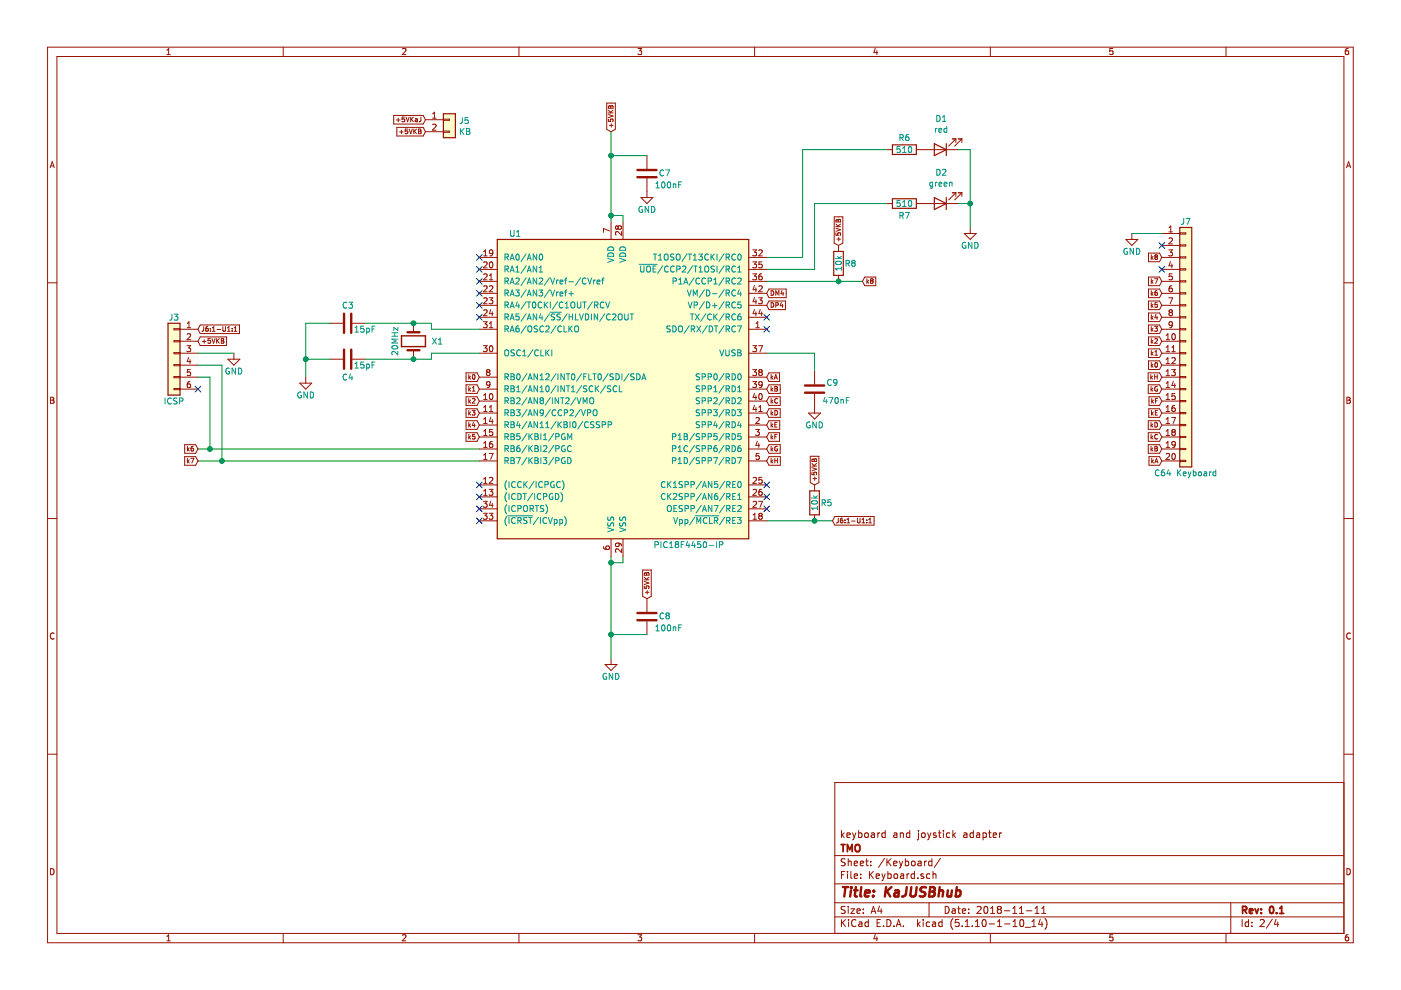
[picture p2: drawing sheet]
<svg xmlns="http://www.w3.org/2000/svg" width="297mm" height="210mm" viewBox="0 0 297 210" stroke-linecap="round" stroke-linejoin="round" font-family="sans-serif">
<path d="M.1 0h297v209.9h-297z" fill-rule="evenodd" fill="#fff" stroke="#fff" stroke-width=".21"/>
<g fill="none" stroke="#981200" stroke-width=".21">
<path d="M10.1 10h276.8v189.9h-276.8zM12.1 12h272.8v185.9h-272.8zM35.4 11.6h.7M35.4 10.6l.4-.3v1.3M60 10v2M85.3 10.4l.5-.1 .3 .3-.8 1h.8M110 10v2M135.3 10.3h.8l-.5 .5 .4 .1v.5l-.2 .2-.5-.2M160 10v2M185.6 10.2l-.3 .9h.8M185.9 10.7v.9M210 10v2"/>
<path d="M235.9 10.3h-.6v.6l.6-.1v.6l-.1 .2-.5-.2M259.9 10v2M285.9 10.3h-.4l-.2 .3-.1 .7 .3 .3 .4-.2v-.6h-.4l-.3 .2M10.6 35.6l.5-1.3 .4 1.3M10.7 35.2h.7M83.5 24.5h6.2l.5 .9-.5 .9h-6.2zM84.1 25.4h.7M84.1 27h5.6l.5 .9-.5 .9h-5.6zM84.4 25.1v.7M84.7 28h.8M85.1 27.6v.8M85.8 24.8h-.5l-.1 .5h.5l.1 .3-.2 .2-.4-.1"/>
<path d="M86.1 24.8l.3 1 .4-1M86.4 27.4h-.5v.4h.5l.1 .4-.2 .2-.4-.1M86.8 27.4l.3 1 .3-1M87.1 24.8v1M87.2 25.3l.4 .5M87.6 24.8l-.5 .6M87.7 27.4v1M87.9 27.8l.4 .6M88.1 25.2h.4v.6M88.3 27.4l-.6 .5M88.5 25.4l-.5 .2 .2 .2h.3M88.7 27.4h.4l.1 .2-.1 .2 .2 .4-.2 .2h-.4z"/>
<path d="M88.7 27.8h.4M89.2 24.8v.9l-.3 .1M90.2 25.4h3.8M90.2 27.9h3.8M91.7 25.1h.8M91.7 24.1l.4-.3v1.3M91.7 26.5l.5-.2 .3 .4-.8 .9h.8M94 25.3h1.3v.2h-1.3zM94 27.8h1.3v.3h-1.3zM128.6 21.9h1.9v5.5l-.9 .5-1-.5zM129 25.3v.4l.5 .1-.1-.5h.5v.5M129 24.3l1 .3-1 .3"/>
<path d="M129 23.9h1M129 23.4l.6 .5M129 22.5l.3-.1 .2 .2 .3-.2 .2 .2v.3h-1zM129.2 26.6h.8M129.5 22.6v.3M129.6 26.2v.8M130 23.4l-.6 .4M137.2 33v2.8M137.2 37.8v4.1M187.9 31.7h1.3M194.3 31.7h8.9M201.9 29.4h.8"/>
<path d="M202.7 29.4v.8M202.7 29.4l-1.6 1.6M203.2 29.4h.7M203.9 29.4v.8M203.9 29.4l-1.5 1.6M285.5 35.6l.4-1.3 .5 1.3M285.6 35.2h.6M10.1 60h2M101.6 54.6h3.8M101.6 57.1h3.8M101.6 59.7h3.8M102.5 54.2h.8"/>
<path d="M102.5 58.2l.5-.1 .3 .3-.8 .9h.8M102.5 53.3l.4-.3v1.2M102.5 55.6l.5-.1 .3 .4-.8 .9h.8M103.8 59.3h.7M103.8 58.4l.3-.3v1.2M103.9 55.6l.2-.1a.67 .67 0 0 1 .4 .7 .67 .67 0 0 1-.4 .6l-.3-.5zM104.5 53.5l-.3 .3-.3-.1-.1-.6 .4-.1 .3 .2-.1 .7-.2 .3h-.3M129.2 49l-1.2-.6v.9M129.6 47v3.8M131 48.1l-.2-.2-.3 .2 .1 .5h.3l.1-.2M131 48.1l.3-.2h.2l.3 .2-.1 .4-.2 .1h-.3l-.2-.2M131 48.1v.3"/>
<path d="M131.8 49.1v.8l-1-.8-.3 .2 .1 .5M132.1 47v3.8M135.9 41.9h2.5l-1.2 1.3zM158.7 54.6h3.9M158.7 57.1h3.9M158.7 59.7h3.9M159.6 55.5h.8l-.4 .5 .3 .1v.6l-.2 .1-.5-.1M159.6 53h.8l-.4 .5 .3 .1v.5l-.2 .1-.5-.1M159.6 58.1h.8l-.4 .4 .3 .2v.5l-.2 .1-.5-.1M160.9 53.1l.5-.1 .2 .3-.8 .9h.8M161.5 58.1l-.4 .1-.2 .4v.6l.6 .1 .1-.2-.1-.5-.4-.1-.2 .3M161.5 55.5h-.6v.6l.5-.1 .2 .3v.3l-.2 .2-.5-.1"/>
<path d="M176.9 46h1.8v5.6l-.9 .4-.9-.4zM177.2 49.4v.5h.5v-.5h.4v.5M177.2 48.4l1 .3-1 .3M177.2 48.1h1M177.2 47.5l.6 .6M177.3 46.6l.4 .1 .3-.2 .2 .2v.4h-1zM177.5 50.7h.7M177.7 46.7v.4M177.8 52v1.3M177.8 58.4v1.3M177.8 50.3v.8M178.2 47.5l-.5 .4"/>
<path d="M183.3 58.7h2.4v1.9h-2.4l-.4-.9zM183.8 59.1v1M183.9 59.7l.3 .4M184.2 59.4l-.4 .4M184.6 59.3l.1 .2M184.6 59.3h.1M184.6 59.3l.1-.2 .4 .2M184.7 59.5h.2M184.7 59.5l-.1 .2 .1 .4 .4-.2-.2-.4M185.1 59.3h.1M185.1 59.3l-.2 .2M187.9 43.2h1.3"/>
<path d="M194.3 43.2h8.9M201.9 40.9h.8M202.7 40.9l-1.6 1.5M202.7 40.9v.7M203.2 40.9h.7M203.9 40.9l-1.5 1.5M203.9 40.9v.7M204.4 49.5h2.6l-1.3 1.3zM205.7 48.2v1.3M238.7 50.8h2.5l-1.2 1.2zM240 49.5v1.3M243.5 58.7h2.3l.5 1-.5 .9h-2.3z"/>
<path d="M243.5 53.7h2.3l.5 .9-.5 .9h-2.3zM244.1 54v1M244.1 59.1v1M244.2 54.6l.3 .4M244.2 59.7l.3 .4M244.5 54.4l-.4 .3M244.5 59.4l-.4 .4M244.8 59.1h.7l-.5 1M244.9 54.2h.1M244.9 54.2l.1 .3M244.9 54.2l.1-.2 .4 .2M245 54.5h.2"/>
<path d="M245 54.5l-.1 .1 .1 .4 .4-.2-.2-.3M245.4 54.2h.1M245.4 54.2l-.2 .3M246.3 49.5h3.8M246.3 52h3.8M246.3 54.6h3.8M246.3 57.1h3.8M246.3 59.7h3.8M247.8 53h.8l-.4 .5 .3 .1 .1 .4-.3 .2-.5-.1M247.8 49.2h.8M247.8 48.3l.4-.4v1.3M247.8 50.6l.5-.2 .3 .4-.8 .9h.8"/>
<path d="M248.2 55.5l-.4 .9h.8M248.5 56v.8M248.5 58.1h-.6l-.1 .6 .5-.2 .3 .3v.3l-.3 .2-.5-.1M250.1 49.4h1.3v.2h-1.3zM250.1 51.9h1.3v.3h-1.3zM250.1 54.5h1.3v.2h-1.3zM250.1 57h1.3v.2h-1.3zM250.1 59.5h1.3v.3h-1.3zM284.9 60h2M36.9 79.8h1.3v.3h-1.3zM36.9 77.3h1.3v.3h-1.3zM36.9 74.8h1.3v.2h-1.3z"/>
<path d="M36.9 72.2h1.3v.3h-1.3zM36.9 69.7h1.3v.2h-1.3zM38.2 72.3h3.8M38.2 74.9h3.8M38.2 77.4h3.8M38.2 80h3.8M38.2 69.8h3.8M39.6 73.3h.8l-.4 .5 .3 .1 .1 .4-.2 .3-.6-.2M39.7 70.9l.5-.2 .2 .4-.8 .9h.8M39.7 69.5h.7M39.7 68.6l.4-.4v1.3M40 75.8l-.3 .9h.8"/>
<path d="M40.3 76.3v.8M40.3 78.4h-.5l-.1 .6 .5-.2 .2 .3v.3l-.2 .2-.5-.1M42.5 71.4h5.5v1.9h-5.5l-.5-1zM42.5 68.9h8.3v1.8h-8.3l-.5-.9zM42.9 72.4h.8M43.2 69.3l-.1 .8-.3 .1M43.3 72v.8M44.1 69.3l-.4 .2-.1 .6 .2 .1 .3-.1 .1-.3-.2-.2-.4 .2M44.6 71.8h-.5v.5l.5-.1 .1 .4-.2 .2-.4-.1M44.6 69.6v.1M44.6 70.1v.1M44.9 71.8l.4 1 .3-1"/>
<path d="M45 70.2h.6M45 69.5l.3-.2v.9M45.9 71.8v1M46 69.9h.8M46.1 72.2l.4 .6M46.5 71.8l-.6 .5M46.9 71.8h.4l.1 .2-.1 .3 .2 .3-.2 .2h-.4zM46.9 72.3h.4M47.3 69.3v.8l.1 .1 .4-.1v-.8M48.2 70.2h.6M48.2 69.5l.3-.2v.9M48.3 76.2h2.6l-1.3 1.2z"/>
<path d="M49.2 70.1v.1M49.2 69.6v.1M49.6 74.9v1.3M49.6 70.2h.6M49.6 69.5l.3-.2v.9M64.8 80v1.2M69.9 76.2h2.8M69.9 68.5h2.8M74.7 76.2h2.8M74.7 68.5h2.8M87.7 68.5v1.9M87.7 74.3v1.9"/>
<path d="M98.8 79.1h2.3l.5 .9-.5 .9h-2.3zM99.4 79.4v1M99.8 79.7l-.4 .4M100.3 79.5a.44 .44 0 0 1 .4 .4 .44 .44 0 0 1-.4 .4l-.1-.3zM101.6 74.9h3.8M101.6 80h3.8M101.6 62.2h3.8M101.6 64.7h3.8M101.6 67.3h3.8M101.6 69.8h3.8M102.5 73.3h.8l-.5 .5 .4 .1v.5l-.2 .2-.5-.2M102.5 68.2h.8l-.5 .5 .4 .1v.6l-.2 .1-.5-.1"/>
<path d="M102.5 60.7l.5-.1 .3 .4-.8 .9h.8M102.5 63.3l.5-.2 .3 .4-.8 .9h.8M102.5 65.8l.5-.1 .3 .3-.8 .9h.8M103.4 78.9l-.2 .3v.2l.2 .2h.4l.1-.2v-.2l-.3-.3M103.4 78.9l-.2-.2 .2-.3h.2l.3 .2-.3 .3M103.4 78.9h.2M103.7 63.1h.8l-.4 .5 .3 .1 .1 .5-.3 .2-.5-.1M103.8 60.7l.4-.1 .3 .4-.8 .9h.8M103.8 69.5h.7M103.8 68.6l.3-.4v1.3M103.9 73.4l.2-.1a.67 .67 0 0 1 .4 .6 .67 .67 0 0 1-.4 .7l-.3-.5zM104.1 65.6l-.3 .9h.7"/>
<path d="M104.4 66.1v.8M158.7 74.9h3.9M158.7 80h3.9M158.7 62.2h3.9M158.7 64.7h3.9M158.7 67.3h3.9M158.7 69.8h3.9M159.6 73.3h.8l-.4 .5 .3 .1v.5l-.2 .2-.5-.2M159.6 78.4h.8l-.4 .4 .3 .2v.5l-.2 .1-.5-.1M160 65.6l-.3 .9h.7M160 60.5l-.3 .9h.7M160 63.1l-.3 .9h.7"/>
<path d="M160.3 69.5h.7M160.3 68.6l.3-.4v1.3M160.3 61v.9M160.3 63.6v.8M160.3 66.1v.8M160.8 63.1h.8l-.4 .5 .3 .1 .1 .5-.2 .2-.6-.1M160.8 73.3h.9l-.6 1.3M160.9 60.7l.5-.1 .2 .4-.8 .9h.8M161.1 78.9l-.2 .3v.3l.2 .1h.4l.1-.2v-.2l-.2-.3M161.1 78.9l-.2-.2 .2-.3h.3l.2 .2-.2 .3M161.1 78.9h.3M161.2 65.6l-.3 .9h.8"/>
<path d="M161.5 66.1v.8M163 61.3h3.7v1.8h-3.7l-.4-.9zM163 63.8h3.5v1.8h-3.5l-.4-.9zM163 79.1h2.3v1.8h-2.3l-.4-.9zM163.5 61.6a.5 .5 0 0 1 .6 .5 .5 .5 0 0 1-.6 .5zM163.5 64.2a.5 .5 0 0 1 .6 .5 .5 .5 0 0 1-.6 .5zM163.5 79.4v1M163.9 79.7l-.4 .4M164.5 64.7h.4l.1-.4-.5-.1v1M164.5 62.6v-1l.3 .7 .3-.7v1M165.6 64.1l-.2 .7h.6M165.8 61.6l-.2 .7h.6"/>
<path d="M165.9 64.5v.7M166 62v.6M172.7 78.7v2.8M243.4 79.1h2.4l.5 .9-.5 .9h-2.4zM243.5 76.5h2.3l.5 .9-.5 .9h-2.3zM243.5 61.3h2.3l.5 .9-.5 .9h-2.3zM243.5 63.8h2.3l.5 .9-.5 .9h-2.3zM243.5 71.4h2.3l.5 .9-.5 1h-2.3zM243.5 66.4h2.3l.5 .9-.5 .9h-2.3zM243.5 68.9h2.3l.5 .9-.5 .9h-2.3zM243.5 74h2.3l.5 .9-.5 .9h-2.3zM244 79.4v1"/>
<path d="M244.1 61.6v1M244.1 64.2v1M244.1 66.7v1M244.1 69.3v.9M244.1 71.8v1M244.1 74.3v1M244.1 76.9v1M244.2 72.4l.3 .4M244.2 74.9l.3 .4M244.2 77.5l.3 .4M244.2 69.9l.3 .3M244.2 67.3l.3 .4"/>
<path d="M244.2 64.8l.3 .4M244.2 62.2l.3 .4M244.4 79.7l-.4 .4M244.5 72.1l-.4 .4M244.5 74.7l-.4 .3M244.5 77.2l-.4 .4M244.5 69.6l-.4 .4M244.5 67l-.4 .4M244.5 64.5l-.4 .4M244.5 62l-.4 .3M244.8 69.3h.6l-.3 .3 .3 .2v.3h-.6M244.8 79.4v1"/>
<path d="M244.8 79.9h.6M244.9 71.9l.3-.1 .2 .3-.6 .7h.6M244.9 75.3h.5M244.9 74.6l.2-.3v1M245 76.9a.44 .44 0 0 1 .4 .5 .44 .44 0 0 1-.4 .4l-.1-.3zM245.1 66.7l-.2 .7h.6M245.3 61.6l-.4 .3v.5l.1 .2 .4-.1v-.3l-.2-.2-.3 .2M245.3 67v.7M245.4 64.2h-.5v.5l.3-.1 .2 .4-.2 .2-.3-.1M245.4 79.4v1M246.3 72.3h3.8M246.3 74.9h3.8"/>
<path d="M246.3 77.4h3.8M246.3 80h3.8M246.3 62.2h3.8M246.3 64.7h3.8M246.3 67.3h3.8M246.3 69.8h3.8M247.2 72h.8M247.2 71.1l.4-.4v1.3M247.2 73.6l.4-.3v1.3M247.2 76.2l.4-.4v1.3M247.2 78.7l.4-.3v1.2M247.2 74.6h.8"/>
<path d="M247.2 77.1h.8M247.2 79.6h.8M247.8 63.1h.8l-.5 1.3M248.1 66.2l-.3-.2 .3-.3h.2l.3 .2-.3 .3M248.1 66.2l-.3 .3v.2l.3 .2h.4l.1-.2v-.2l-.3-.3M248.1 66.2h.2M248.4 78.4h.8l-.4 .4 .3 .2 .1 .4-.3 .2-.5-.1M248.5 76l.4-.2 .3 .4-.8 .9h.8M248.5 74.6h.7M248.5 73.6l.3-.3v1.3M248.5 60.6h-.3a.79 .79 0 0 0-.1 1.3l.4-.1 .1-.5-.3-.2h-.2l-.3 .2M248.6 70.9l.2-.2a.67 .67 0 0 1 .4 .7 .67 .67 0 0 1-.4 .6l-.3-.5z"/>
<path d="M248.6 68.8l-.3 .2-.3-.1-.2-.1 .1-.5 .4-.1 .3 .3-.2 .9-.4 .1M250.1 62.1h1.3v.2h-1.3zM250.1 64.6h1.3v.3h-1.3zM250.1 67.1h1.3v.3h-1.3zM250.1 69.7h1.3v.2h-1.3zM250.1 72.2h1.3v.3h-1.3zM250.1 74.8h1.3v.2h-1.3zM250.1 77.3h1.3v.3h-1.3zM250.1 79.8h1.3v.3h-1.3zM10.7 84.2h.5l.2 .3-.2 .3 .3 .3-.3 .4h-.5zM10.7 84.8h.5M36.9 82.4h1.3v.2h-1.3z"/>
<path d="M38.2 82.5h3.8M39.2 94.3h2.3l.5 .9-.5 .9h-2.3zM39.2 96.8h2.3l.5 .9-.5 .9h-2.3zM39.7 94.6v1M39.7 97.2v1M39.8 95.2l.3 .4M39.8 97.8l.3 .4M40.1 95l-.4 .3M40.1 97.5l-.4 .4M40.3 80.9h-.2a.79 .79 0 0 0-.2 1.3l.4-.1 .1-.5-.2-.2h-.3l-.2 .2M40.4 97.2h.7l-.4 1M41 94.6l-.5 .3v.6l.2 .1 .3-.1 .1-.3-.2-.2-.4 .2"/>
<path d="M63.5 81.2h2.6l-1.3 1.3zM98.8 81.6h2.3l.5 .9-.5 .9h-2.3zM98.8 84.1h2.3l.5 .9-.5 1h-2.3zM98.8 86.7h2.3l.5 .9-.5 .9h-2.3zM98.8 89.2h2.3l.5 .9-.5 .9h-2.3zM98.8 91.7h2.3l.5 1-.5 .9h-2.3zM99.4 81.9v1M99.4 84.5v1M99.4 87v1M99.4 89.6v1M99.4 92.1v1M99.5 80l.3 .4"/>
<path d="M99.5 82.6l.3 .3M99.5 85.1l.3 .4M99.5 87.6l.3 .4M99.5 90.2l.3 .4M99.5 92.7l.3 .4M99.8 82.3l-.4 .4M99.8 84.8l-.4 .4M99.8 87.4l-.4 .3M99.8 89.9l-.4 .4M99.8 92.4l-.4 .4M100.1 87h.6l-.3 .4 .3 .2v.3h-.6M100.2 82.9h.5"/>
<path d="M100.2 84.6l.3-.1 .2 .3-.6 .7h.6M100.2 82.2l.2-.3v1M100.4 89.5l-.2 .7h.6M100.6 89.9v.7M100.7 92.1h-.5v.5l.3-.1 .2 .4-.2 .2-.3-.1M101.6 82.5h3.8M101.6 85h3.8M101.6 87.6h3.8M101.6 90.1h3.8M101.6 92.7h3.8M101.6 95.2h3.8M101.6 97.7h3.8"/>
<path d="M102.5 84.7h.8M102.5 87.3h.8M102.5 89.8h.8M102.5 92.3h.8M102.5 94.9h.8M102.5 97.4h.8M102.5 83.8l.4-.4v1.3M102.5 86.3l.4-.3v1.3M102.5 88.9l.4-.4v1.3M102.5 91.4l.4-.3v1.2M102.5 94l.4-.4v1.3M102.5 96.5l.4-.4v1.3"/>
<path d="M103.7 96.1h.8l-.5 1.3M103.8 87.3h.7M103.8 86.3l.3-.3v1.3M103.9 81.5l-.3 .2-.3-.1-.1-.1v-.5l.4-.1 .3 .3-.2 .8-.4 .2M103.9 83.6l.2-.2a.67 .67 0 0 1 .4 .7 .67 .67 0 0 1-.4 .6l-.3-.5zM104.1 88.5l-.3 .9h.7M104.4 93.6l-.5 .1-.1 .5v.5l.6 .1 .1-.2-.1-.4-.4-.1-.2 .2M104.4 89v.8M104.4 91.1h-.6v.6l.4-.2 .3 .3v.3l-.3 .2-.4-.1M158.7 82.5h3.9M158.7 85h3.9M158.7 87.6h3.9"/>
<path d="M158.7 90.1h3.9M158.7 92.7h3.9M158.7 95.2h3.9M158.7 97.7h3.9M159.6 80.9h.8l-.4 .5 .3 .1v.5l-.2 .2-.5-.2M160 83.4l-.3 .9h.7M160 85.9l-.3 .9h.7M160.2 91.1h.8l-.4 .4 .3 .2 .1 .4-.2 .2-.6-.1M160.3 88.6l.5-.1 .2 .4-.8 .9h.8M160.3 83.9v.8M160.3 86.4v.9M160.6 93.5l-.3 .9h.8"/>
<path d="M160.9 87.3h.7M160.9 94v.9M160.9 86.3l.3-.3v1.3M160.9 96.1h-.6v.6l.5-.1 .2 .3v.3l-.2 .2-.5-.1M161 83.6l.2-.2a.67 .67 0 0 1 .4 .7 .67 .67 0 0 1-.4 .6l-.3-.5zM161.6 81.5l-.2 .2-.4-.1-.1-.6 .5-.1 .2 .3-.1 .7-.1 .2-.4 .1M163 81.6h2.4v1.8h-2.4l-.4-.9zM163 84.1h2.4v1.9h-2.4l-.4-1zM163 86.7h2.4v1.8h-2.4l-.4-.9zM163 91.7h2.3v1.9h-2.3l-.4-.9zM163 94.3h2.4v1.8h-2.4l-.4-.9zM163 96.8h2.4v1.8h-2.4l-.4-.9z"/>
<path d="M163 89.2h2.3v1.8h-2.3l-.4-.9zM163.5 81.9v1M163.5 84.5v1M163.5 87v1M163.5 89.6v1M163.5 92.1v1M163.5 94.6v1M163.5 97.2v1M163.6 80l.3 .4M163.6 82.6l.3 .3M163.6 85.1l.3 .4M163.6 87.6l.3 .4"/>
<path d="M163.6 90.2l.3 .4M163.6 92.7l.3 .4M163.6 95.2l.3 .4M163.6 97.8l.3 .4M163.9 82.3l-.4 .4M163.9 84.8l-.4 .4M163.9 87.4l-.4 .3M163.9 89.9l-.4 .4M163.9 97.5l-.4 .4M163.9 92.4l-.4 .4M163.9 95l-.4 .3M164.2 80.4l.3-1 .3 1"/>
<path d="M164.3 80.1h.4M164.3 81.9h.3l.2 .2-.2 .3 .2 .1 .1 .3-.2 .1h-.4zM164.3 87a.5 .5 0 0 1 .6 .5 .5 .5 0 0 1-.6 .5zM164.3 97.2v1M164.3 82.4h.3M164.3 90h.3M164.3 92.6h.3M164.3 97.7h.6M164.8 89.6h-.5v1h.5M164.8 92.1h-.5v1M164.8 94.7a.44 .44 0 0 0-.6 .4 .44 .44 0 0 0 .7 .4v-.3h-.2M164.9 97.2v1"/>
<path d="M164.9 84.6a.43 .43 0 0 0-.7 .4 .43 .43 0 0 0 .7 .4M171.4 87.6h2.6l-1.3 1.2zM171.8 96.7h1.8v5.6l-.9 .5-.9-.5zM172.1 99.2l1 .3-1 .3M172.1 98.8h1M172.1 98.3l.6 .5M172.2 97.4l.2-.1 .2 .2 .4-.2 .1 .2v.3h-1zM172.6 97.5v.3M172.7 83.5v4.1M173.1 98.3l-.5 .4M243.5 81.6h2.3l.5 .9-.5 .9h-2.3zM243.5 89.2h2.3l.5 .9-.5 .9h-2.3z"/>
<path d="M243.5 91.7h2.3l.5 1-.5 .9h-2.3zM243.5 94.3h2.3l.5 .9-.5 .9h-2.3zM243.6 86.7h2.2l.5 .9-.5 .9h-2.2zM243.6 84.1h2.2l.5 .9-.5 1h-2.2zM243.6 96.8h2.2l.5 .9-.5 .9h-2.2zM244 81.9v1M244 89.6v1M244 92.1v1M244 94.6v1M244.1 80l.3 .4M244.1 82.6l.3 .3M244.1 87v1"/>
<path d="M244.1 90.2l.3 .4M244.1 92.7l.3 .4M244.1 95.2l.3 .4M244.2 84.5v1M244.2 97.2v1M244.2 87.6l.3 .4M244.3 85.1l.3 .4M244.3 97.8l.3 .4M244.4 82.3l-.4 .4M244.4 89.9l-.4 .4M244.4 92.4l-.4 .4M244.4 95l-.4 .3"/>
<path d="M244.5 87.4l-.4 .3M244.6 84.8l-.4 .4M244.6 97.5l-.4 .4M244.9 89.6a.5 .5 0 0 1 .5 .5 .5 .5 0 0 1-.5 .5zM244.9 94.6h.3l.2 .2-.2 .3 .2 .4-.2 .1h-.3zM244.9 95.1h.3M244.9 98.2l.3-1 .3 1M245 87.5h.3M245 97.9h.4M245 85h.3M245.4 82a.44 .44 0 0 0-.6 .5 .44 .44 0 0 0 .6 .3v-.3h-.2M245.4 87h-.4v1h.4"/>
<path d="M245.4 92.2v-.1a.44 .44 0 0 0-.6 .5 .44 .44 0 0 0 .6 .4M245.5 84.5h-.5v1M246.3 82.5h3.8M246.3 85h3.8M246.3 87.6h3.8M246.3 90.1h3.8M246.3 92.7h3.8M246.3 95.2h3.8M246.3 97.7h3.8M247.2 81.3l.4-.4v1.3M247.2 83.8l.4-.4v1.3M247.2 86.3l.4-.3v1.3"/>
<path d="M247.2 88.9l.4-.4v1.3M247.2 91.4l.4-.3v1.2M247.2 94l.4-.4v1.3M247.2 82.2h.8M247.2 84.7h.8M247.2 87.3h.8M247.2 89.8h.8M247.2 92.3h.8M247.2 94.9h.8M247.2 96.3l.5-.2 .3 .4-.8 .9h.8M248.4 88.5h.8l-.5 1.3M248.6 96.3l.2-.2a.67 .67 0 0 1 .4 .7 .67 .67 0 0 1-.4 .6l-.3-.5z"/>
<path d="M248.7 91.6l-.2-.2 .2-.3h.2l.3 .2-.3 .3M248.7 91.6l-.2 .2v.4l.2 .1h.4l.1-.2v-.3l-.3-.2M248.7 91.6h.2M248.8 80.9l-.3 .8h.7M249.1 86l-.5 .1-.1 .4v.6l.6 .1 .1-.2-.1-.5h-.4l-.2 .2M249.1 81.3v.9M249.1 83.4h-.6v.7l.4-.2 .3 .3v.3l-.3 .2-.4-.1M249.2 94.2l-.3 .2-.3-.1-.1-.6 .4-.1 .3 .3-.1 .7-.2 .2-.3 .1M250.1 82.4h1.3v.2h-1.3zM250.1 84.9h1.3v.3h-1.3zM250.1 87.5h1.3v.2h-1.3zM250.1 90h1.3v.2h-1.3z"/>
<path d="M250.1 92.5h1.3v.3h-1.3zM250.1 95.1h1.3v.2h-1.3zM250.1 97.6h1.3v.3h-1.3zM285.6 84.2h.4l.3 .3-.3 .3 .3 .3-.2 .4h-.5zM285.6 84.8h.4M10.1 109.9h2M101.6 102.8h3.8M101.6 105.4h3.8M101.6 110.4h3.8M101.6 107.9h3.8M102.5 108.8h.8l-.5 .5 .4 .1v.6l-.2 .1-.5-.1M102.5 106.3h.8l-.5 .5 .4 .1v.5l-.2 .2-.5-.2"/>
<path d="M102.5 101.6l.4-.4v1.3M102.5 104.1l.4-.3v1.2M102.5 102.5h.8M102.5 105h.8M103.7 108.8h.8l-.4 .5 .3 .1 .1 .5-.3 .2-.5-.1M103.7 103.8h.8l-.4 .4 .3 .2 .1 .4-.3 .2-.5-.1M103.8 101.3l.4-.1 .3 .4-.8 .9h.8M104.1 106.2l-.3 .9h.7M104.4 106.7v.9M128 115.9l.1 .4 .4 .2 .7-.1v-.5l-.2-.1-.5 .1-.1 .3 .3 .3M129.6 114.2v3.8M131 115.1l.3 .3-.1 .4h-.6l-.1-.4 .2-.3 .8 .1 .2 .2 .1 .4"/>
<path d="M131.8 116.4v.8l-1-.8-.3 .2 .1 .5M132.1 114.2v3.8M158.7 102.8h3.9M158.7 105.4h3.9M158.7 110.4h3.9M158.7 107.9h3.9M159.7 101.3l.4-.1 .3 .4-.8 .9h.8M159.7 103.9l.4-.1 .3 .3-.8 .9h.8M159.7 110.1h.7M159.7 109.2l.3-.4v1.3M159.7 106.4l.4-.1 .3 .3-.8 1h.8M160.8 106.3h.9l-.6 1.3"/>
<path d="M161.1 109.4l-.2 .2v.4l.2 .1 .4-.1 .1-.1v-.3l-.2-.2M161.1 109.4l-.2-.3 .2-.3h.3l.2 .3-.2 .3M161.1 109.4h.3M161.5 103.8l-.4 .1-.2 .4v.6l.6 .1 .1-.2-.1-.5-.4-.1-.2 .3M161.5 101.2h-.6v.6l.5-.1 .2 .2v.4l-.2 .2-.5-.1M172.1 100.1v.5l.5 .1v-.5l.4-.1v.6M172.4 101.5h.7M172.7 102.8v1.3M172.7 109.2v1.2M172.8 101.1v.7M177 109.5h8.3v1.8h-8.3l-.5-.9zM177.7 109.9v.8l-.3 .2"/>
<path d="M178.6 109.9l-.4 .2v.6l.1 .2 .4-.1v-.4l-.2-.2-.3 .2M179.2 110.2v.2M179.2 110.8v.1M179.6 110.1l.3-.2v1M179.6 110.9h.5M180.6 110.5h.7M181.8 109.9v.8l.2 .2 .4-.2v-.8M182.8 110.9h.5M182.8 110.1l.3-.2v1M183.8 110.2v.2M183.8 110.8v.1M184.2 110.9h.6"/>
<path d="M184.2 110.1l.3-.2v1M284.9 109.9h2M11.5 134.3a.58 .58 0 0 0-.8 .5 .58 .58 0 0 0 .8 .6M129.6 139.6v1.3M136.3 120.9h1.8v5.5l-.9 .5-.9-.5zM136.6 124.3v.4l.5 .1-.1-.5h.5v.5M136.6 123.3l1 .3-1 .3M136.6 122.9h1M136.6 122.4l.6 .5M136.7 121.5l.2-.1 .2 .2 .3-.2 .2 .2v.4h-1zM136.8 125.6h.8M137.1 121.6v.4"/>
<path d="M137.2 126.9v2.8M137.2 131.8v2.7M137.2 125.2v.8M137.6 122.4l-.6 .4M286.3 134.3a.58 .58 0 0 0-.8 .5 .58 .58 0 0 0 .8 .6M10.1 159.9h2M128.3 140.9h2.5l-1.2 1.3zM284.9 159.9h2M178.4 176.1v1.5M178.5 177l.5 .6M179 176.6l-.6 .5M179.6 177.1l.7-.2-.1-.2-.4-.1-.2 .2v.7h.6"/>
<path d="M180.8 176.6l.3 1M181.1 177.6l-.3 .5M181.5 176.6l-.4 1M182 176.7l.5-.1 .3 .3-.1 .5-.2 .2-.5-.1M182 176.1v1.5M183.4 176.7l.2-.1 .5 .1v.7l-.3 .2-.4-.2zM184.8 176.7h.5l.1 .9M185.4 176.9l-.5 .1-.2 .2 .2 .4 .5-.1M186.1 176.6v1M186.5 176.6l-.4 .3M187.7 176.7l-.4-.1-.3 .3 .1 .6h.6M187.7 176.1v1.5"/>
<path d="M189.5 176.7h.6l.1 .9M190.2 176.9l-.5 .1-.2 .2 .2 .4 .5-.1M190.9 176.7l.2-.1 .4 .1v.9M190.9 176.6v1M192.9 176.7l-.4-.1-.3 .3 .1 .6h.6M192.9 176.1v1.5M194.7 176.1v.1M194.7 176.6v1.3l-.2 .2M195.5 176.7l.2-.1 .4 .1 .1 .6-.2 .2-.3 .1-.2-.2zM196.7 176.6l.3 1M197 177.6l-.3 .5M197.4 176.6l-.4 1"/>
<path d="M198.4 176.7l-.3-.1-.2 .2v.2l.5 .1v.4h-.5M199 176.6h.5M199.2 176.1v1.3l.3 .2M200 176.1v.1M200 176.6v1M201.4 176.7l-.5-.1-.2 .3v.5l.2 .2 .5-.1M202 176.1v1.5M202.2 177l.4 .6M202.6 176.6l-.6 .5M204.4 176.7h.5l.1 .9M205 176.9l-.5 .1-.2 .2 .2 .4 .5-.1M206.4 176.7l-.5-.1-.2 .3 .1 .6h.6"/>
<path d="M206.4 176.1v1.5M207.1 176.7h.5l.1 .9M207.7 176.9l-.7 .3 .2 .4 .5-.1M208.4 176.7l.5-.1 .2 .3v.5l-.2 .2-.5-.1M208.4 176.6v1.5M209.6 176.6h.6M209.8 176.1v1.3l.4 .2M210.6 177.1l.7-.2-.1-.2-.4-.1-.2 .2v.7h.6M211.9 176.6v1M212.4 176.6l-.5 .3M284.9 165.9h-107.9v32M10.7 184.2a.65 .65 0 0 1 .8 .6 .65 .65 0 0 1-.8 .7z"/>
<path d="M35.4 198.5l.4-.3v1.3M35.4 199.5h.7M60 197.9v2M85.3 198.3l.5-.1 .3 .3-.8 1h.8M110 197.9v2M135.3 198.2h.8l-.5 .5 .4 .1v.6l-.2 .1-.5-.1M160 197.9v2M177 194.4h107.9M177 191.4h107.9M177 187.4h107.9M177 181.4h107.9M178.4 185.5h.5"/>
<path d="M178.4 195v1.5M178.6 195.6l.7 .9M179.1 184.8h-.7v1.5M179.2 192.2h-.6l-.3 .2 .2 .4 .6 .3v.4l-.2 .2-.6-.1M179.2 182.1h-.6l-.3 .2 .2 .4 .6 .3v.4l-.2 .2-.6-.1M179.3 195l-.9 .8M179.7 184.8v.1M179.7 185.3v1M179.8 182.1v1.5M179.8 192.2v.1M179.8 192.7v1M179.8 182.7l.2-.1h.4l.1 1"/>
<path d="M179.9 195v.1M179.9 195.5v1M180.4 192.7h.8l-.8 1h.8M180.4 184.8v1.3l.2 .2M181.1 185.8l.7-.2v-.3h-.5l-.2 .2 .1 .7h.6M181.1 183.1l.7-.2v-.3h-.5l-.2 .2 .1 .7h.6M181.5 195.1a.59 .59 0 0 0-.8 0 .59 .59 0 0 0-.1 .7 .56 .56 0 0 0 .2 .6 .56 .56 0 0 0 .7-.1M181.7 193.2l.7-.2-.1-.2-.4-.1-.2 .2 .1 .7h.5M182.1 195.5h.6l.1 1M182.4 183.1l.7-.2-.1-.3h-.4l-.2 .2 .1 .7h.5M182.5 186.1v.2M182.5 185.3v.2"/>
<path d="M182.8 195.8l-.5 .1-.3 .2 .3 .4 .5-.1M183 193.5v.2M183 192.8v.1M183.5 182.6h.6M183.7 182.1v1.3l.4 .2M184.1 195.5h-.4l-.3 .2 .1 .6 .2 .2 .4-.1M184.1 195v1.5M184.3 184.8v1.5M184.5 185.4l.7 .9M184.6 183.4v.2M184.6 182.6v.2M184.7 193.7l.5-1.5 .5 1.5"/>
<path d="M184.8 193.2h.8M185.2 184.8l-.9 .8M185.6 198.1l-.3 .9h.8M185.8 185.8l.7-.2-.1-.3h-.4l-.2 .2v.7h.6M185.9 198.6v.9M186 195.7h.5M186.5 192.1l-.4 1.1h1M186.7 195h-.7v1.5h.7M186.8 192.7v1M187 185.3l.3 1M187.3 196.3v.2M187.3 186.3l-.3 .5"/>
<path d="M187.5 182l-1.2 1.9M187.7 185.3l-.4 1M188 195a.76 .76 0 0 1 .9 .7 .76 .76 0 0 1-.9 .8zM188 182.1v1.5M188.2 185.3h.5l.3 .2-.1 .6-.2 .2-.5-.1M188.2 184.8v1.5M188.2 182.7l.7 .9M188.9 182.1l-.9 .8M189.5 183.1l.7-.2-.1-.3h-.4l-.2 .2v.7h.6M189.5 196.3v.2M189.6 185.4l.2-.1 .4 .1v.7l-.2 .2-.4-.2zM190 196.5l.5-1.5 .5 1.5"/>
<path d="M190.2 196h.7M190.7 182.6l.3 1M191 185.3h.5l.1 1M191 183.6l-.3 .5M191.4 182.6l-.4 1M191.5 196.3v.2M191.6 185.6l-.7 .3 .2 .4 .5-.1M191.9 182.6h.5l.3 .3-.1 .5-.2 .2-.5-.1M191.9 182.1v1.5M192.3 185.3v1M192.7 185.3l-.4 .2M193.3 182.7l.2-.1 .5 .1v.7l-.2 .2-.5-.2z"/>
<path d="M193.9 185.3h-.5l-.2 .2v.6l.2 .2 .5-.1M193.9 184.8v1.5M194.5 195v1.5M194.6 186.1v.2M194.7 195.9l.4 .6M194.7 182.6h.5l.1 1M195.1 195.5l-.6 .5M195.3 182.9l-.7 .3 .2 .4 .5-.1M195.7 195v.1M195.7 195.5v1M195.8 185.3h-.3l-.3 .2 .1 .2 .5 .1v.4h-.6M196 182.6v1"/>
<path d="M196.4 182.6l-.4 .3M197 191.4v3M197.1 195.5h-.4l-.3 .2v.6l.3 .2 .4-.1M197.2 185.3h-.5l-.3 .2 .1 .6 .2 .2 .5-.1M197.6 182.6h-.4l-.3 .3 .1 .5 .2 .2 .4-.1M197.6 182.1v1.5M197.7 195.5h.6l.1 1M197.8 185.4l.2-.1h.4v1M197.8 184.8v1.5M198.4 195.8l-.7 .3 .2 .4 .5-.1M199.4 182l-1.3 1.9M199.7 195.5h-.4l-.3 .2 .1 .6 .2 .2 .4-.1"/>
<path d="M199.7 195v1.5M200.4 192.2a.75 .75 0 0 1 .8 .7 .75 .75 0 0 1-.8 .8zM201.9 192.8h.6v.9M202 194.8a1.71 1.71 0 0 0 0 2.2M202.5 193l-.5 .1-.2 .2 .2 .4 .5-.1M203 192.7h.6M203.2 192.2v1.3l.4 .2M203.3 195h-.7l-.1 .7 .7-.1 .2 .2-.1 .5-.2 .2-.6-.2M204 196.3v.2M204 193.2l.7-.2v-.2l-.5-.1-.2 .2 .1 .7h.6M204.6 196.5h.9M204.6 195.4l.5-.4v1.5"/>
<path d="M205.4 193.5v.2M205.4 192.8v.1M206.1 196.3v.2M206.8 196.5h.8M206.8 195.4l.4-.4v1.5M207.2 192.3l.5-.1 .3 .4-.9 1.1h.9M208.4 195h.2a.8 .8 0 0 1 .5 .7 .8 .8 0 0 1-.5 .8 1 1 0 0 1-.2-1.5zM208.7 192.3l.4-.1a.85 .85 0 0 1-.1 1.5l-.3-.2-.1-.4zM209.7 195.9h1.2M210 197.9v2M210 193.7h.9M210 192.6l.5-.4v1.5"/>
<path d="M211.5 196.5h.9M211.5 195.4l.4-.4v1.5M211.7 192.8l-.3-.3 .3-.3h.3l.3 .2-.3 .4M211.7 192.8l-.3 .3v.3l.3 .3h.3l.3-.3v-.3l-.3-.3M211.7 192.8h.3M212.9 193.1h1.2M213 195.9h1.1M214.7 193.7h.9M214.7 192.6l.5-.4v1.5M214.8 196.5h.8M214.8 195.4l.4-.4v1.5M216.1 193.7h.9"/>
<path d="M216.1 192.6l.5-.4v1.5M216.3 195.1l.4-.1a.85 .85 0 0 1-.1 1.5l-.3-.2-.1-.4zM217.4 196.6h1.1M217.6 193.1h1.2M218.8 196.5h.8M218.8 195.4l.4-.4v1.5M219.4 193.7h.9M219.4 192.6l.5-.4v1.5M220.6 194.9l-.4 1.1h.9M220.9 193.7h.8M220.9 192.6l.4-.4v1.5M220.9 195.5v1"/>
<path d="M221.5 194.8a1.71 1.71 0 0 1 0 2.2M235.9 198.2h-.6v.6l.6-.1v.7l-.1 .1-.5-.1M259.9 197.9v2M260.9 191.4v6.5M263.4 195v1.5M264.7 195.5h-.4l-.3 .2 .1 .7h.6M264.7 195v1.5M265.4 196.3v.2M265.4 195.5v.2M267.2 195.1l.6-.1 .3 .4-1 1.1h1M269.8 194.9l-1.3 1.9M270.5 194.9l-.3 1.1h.9"/>
<path d="M270.9 195.5v1M285.6 184.2a.65 .65 0 0 1 .7 .6 .65 .65 0 0 1-.7 .7zM285.9 198.2h-.4l-.2 .3-.1 .7 .3 .3 .4-.1v-.7h-.4l-.3 .2"/>
</g>
<g fill="none" stroke="#981200" stroke-width=".38">
<path d="M178.3 179.1h.9M178.7 179.1v1.5M181.5 179.1a.5 .5 0 0 1 .5 0 .5 .5 0 0 1 .3 .5v.5a.5 .5 0 0 1-.5 .5 .5 .5 0 0 1-.5-.5v-.5zM179.7 180.6v-1.5l.5 1 .5-1v1.5M263.5 193l.7-.1 .1-.2-.1-.4-.2-.1h-.5v1.5M263.8 193l.5 .7M264.9 193.2l.7-.2-.1-.2-.4-.1-.2 .2 .1 .7h.5M266.1 192.7l.4 1 .3-1M267.4 193.5v.2M267.4 192.8v.1M269.3 192.3l.2-.1a.8 .8 0 0 1 .6 .7 .8 .8 0 0 1-.6 .8l-.3-.6zM270.7 193.5v.2"/>
<path d="M271.3 193.7h.9M271.3 192.6l.4-.4v1.5"/>
</g>
<g fill="none" stroke="#981200" stroke-width=".51">
<path d="M135.1 36h4.1M135.1 37.6h4.1M72.9 66.5v4.1M72.9 74.1v4.1M74.5 66.5v4.1M74.5 74.1v4.1M86.4 70.4h2.5M86.4 74.3h2.5M170.7 81.7h4M170.7 83.3h4M135.1 130h4.1M135.1 131.5h4.1"/>
<path d="M178.7 188.1h1.1M179.3 188.1l-.3 2M180.4 188.8l-.2 1.3M180.5 188.1v.2M180.5 188.1l.1 .1-.1 .1M181.1 188.8h.7M181.5 188.1l-.3 1.7 .1 .2 .4 .1M182.6 188.1l-.2 1.7 .2 .3M183.4 189.4l1-.2-.1-.4h-.5l-.4 .2v1h.8M185.1 189.9v.2M185.3 188.8l.1 .1-.2 .1M185.3 188.8l-.1 .2"/>
<path d="M187.9 188.1l-.3 2M188 188.9l.8 1.2M189 188.1l-1.3 1.1M189.8 188.8h.7v1.3M190.6 189.2l-.7 .1a.4 .4 0 0 0-.3 .4 .4 .4 0 0 0 .2 .4l.7-.1M192.3 188.1l-.2 1.4a.78 .78 0 0 1-.9 .6M193.2 188.1l-.2 1.6 .2 .3a.66 .66 0 0 0 1-.3l.2-1.6M196.3 188.2a.79 .79 0 0 0-1.1 .3l.1 .4 .8 .4-.1 .6a.87 .87 0 0 1-1 .1M197.1 189h.7M197.2 188.1l.9 .1 .1 .5-.4 .3 .2 .1a.56 .56 0 0 1-.3 1h-.7zM199.1 188.9l.3-.1h.5l-.1 1.3M199.2 188.1l-.2 2"/>
<path d="M201 188.8l-.1 1.2 .5 .1 .3-.2M201.8 188.8l-.2 1.3M202.8 188.8h.7l.2 .3-.1 .6a.66 .66 0 0 1-1 .3M202.9 188.1l-.3 2"/>
</g>
<g fill="#fffecd" stroke="#fffecd" stroke-width=".25">
<path d="M250.1 48.2h2.6v50.8h-2.6z" fill-rule="evenodd"/>
<path d="M35.6 68.5h2.6v15.3h-2.6z" fill-rule="evenodd"/>
<path d="M105.4 50.8h53.3v63.4h-53.3z" fill-rule="evenodd"/>
<path d="M94 24.1h2.6v5.1h-2.6z" fill-rule="evenodd"/>
</g>
<path d="M94 24.1h2.6v5.1h-2.6zM189.2 30.7h5.1v2h-5.1zM198.1 30.5l2.5 1.2-2.5 1.3zM200.6 30.5v2.5M105.4 50.8h53.3v63.4h-53.3zM176.8 53.3h2v5.1h-2zM189.2 42.1h5.1v2.1h-5.1zM198.1 41.9l2.5 1.3-2.5 1.2zM200.6 41.9v2.5M250.1 48.2h2.6v50.8h-2.6zM35.6 68.5h2.6v15.3h-2.6zM171.7 104.1h2v5.1h-2z" fill="none" stroke="#981200" stroke-width=".25"/>
<g fill="none" stroke="#009596" stroke-width=".21">
<path d="M97.6 27.2v1.3M97.8 27.8l.6 .7M98 24.9v.9l-.2 .3-.3 .1M98.4 27.2l-.8 .8M98.9 27.2h.4l.3 .3-.3 .3 .3 .3-.1 .4h-.6zM98.9 27.8h.4M99.2 24.9h-.6v.6l.4-.1 .3 .3v.3l-.3 .2-.4-.1M139.1 38.9l.3-.3v1.2M139.1 39.8h.7M140.4 38.7l.2-.1a.67 .67 0 0 1 .4 .6 .67 .67 0 0 1-.4 .6l-.3-.5zM140.7 36.1a.56 .56 0 0 0-.8 .6 .56 .56 0 0 0 .8 .5M141.1 36h.9l-.6 1.3"/>
<path d="M141.6 38.7l.2-.1a.69 .69 0 0 1 .4 .6 .69 .69 0 0 1-.4 .6l-.3-.5zM142.8 39.1l.4-.1 .1 .8M142.8 39v.8M143.9 39.2h.4M144.5 38.6h-.6v1.2M190.8 29.2l.7-.1v-.4l-.7-.2v1.3M190.8 31.1h-.6v.6l.2-.1 .4 .1v.5l-.1 .1-.5-.1M191.1 29.2l.4 .6M191.4 31.4l.3-.3v1.2M191.4 32.3h.7M192.6 28.5h-.2a.79 .79 0 0 0-.1 1.3h.3l.1-.5-.2-.3h-.2l-.3 .3M192.8 31.1h.1a.69 .69 0 0 1 .4 .6 .69 .69 0 0 1-.4 .6 .83 .83 0 0 1-.1-1.2z"/>
<path d="M197.7 38.6v1.2l-.2 .1-.3-.1M197.7 38.7l-.3-.1-.3 .3 .2 .5h.4M198.3 27.2v.9M198.3 38.6v.9M198.6 24.5a.64 .64 0 0 1 .7 .6 .64 .64 0 0 1-.7 .6zM198.6 35.9a.64 .64 0 0 1 .7 .6 .64 .64 0 0 1-.7 .7zM198.7 27.2l-.4 .2M198.7 38.6l-.4 .3M199 27.6l.6-.1v-.2l-.4-.1-.2 .2 .1 .6h.5M199.1 39l.6-.1-.1-.2-.3-.1-.2 .2v.6h.5M199.8 36l.5-.1 .3 .4-.8 .9h.8M199.8 24.8l.4-.3v1.2"/>
<path d="M199.8 25.7h.8M200.2 39l.6-.1-.1-.2-.3-.1-.2 .2v.6h.5M200.7 27.3l-.3-.1-.3 .2 .2 .6h.4M200.7 26.8v1.3M201.3 38.8l.5-.1v.8M201.3 38.6v.9M107.1 54.5l.6-.1v-.4l-.6-.1v1.2M107.1 57.1l.6-.1v-.5l-.6-.1v1.3M107.1 59.6l.6-.1v-.4l-.6-.2v1.3M107.4 54.5l.4 .6M107.4 57.1l.4 .6M107.4 59.6l.4 .6"/>
<path d="M108.2 55.1l.4-1.2 .4 1.2M108.2 57.7l.4-1.3 .4 1.3M108.3 48.8v1.1l.2 .2h.4l.1-.2v-1.1M108.3 54.8h.6M108.3 57.3h.6M108.3 59.9h.6M109.4 56.8l.3-.4v1.3M109.4 59.1l.5-.2 .2 .4-.8 .9h.8M109.4 57.7h.7M109.5 54l.2-.1a.69 .69 0 0 1 .4 .6 .69 .69 0 0 1-.4 .6l-.3-.4zM109.5 49.2l.4-.4v1.3M109.5 50.1h.8"/>
<path d="M111.6 53.8l-1.1 1.6M111.6 56.4l-1.1 1.6M111.6 58.9l-1.1 1.6M111.8 55.1l.4-1.2 .4 1.2M111.8 57.7l.4-1.3 .4 1.3M111.9 54.8h.6M111.9 57.3h.6M111.9 59.9h.6M113.8 53.9v1.2l-.7-1.2v1.2M113.8 56.4v1.3l-.7-1.3v1.3M113.8 58.9v1.3l-.7-1.3v1.3M114.3 56.8l.4-.4v1.3"/>
<path d="M114.3 59.1l.5-.2 .3 .4-.8 .9h.8M114.3 57.7h.8M114.4 54l.2-.1a.67 .67 0 0 1 .5 .6 .67 .67 0 0 1-.5 .6l-.3-.4zM116.5 58.9l-1.1 1.6M116.7 58.9l.5 1.3 .4-1.3M118 59.4v.8M118.4 59.4l-.4 .2M118.7 59.8l.6-.1v-.3h-.4l-.2 .2 .1 .6h.5M119.7 59.4h.5M120.2 58.9l-.3 .2v1.1M120.6 59.7h1M123.1 58.9l-1.1 1.6"/>
<path d="M124.2 59.1a.56 .56 0 0 0-.7 .1 .56 .56 0 0 0 0 .7l.4 .3 .3-.1M124.6 58.9l.4 1.3 .4-1.3M125.9 59.4v.8M126.2 59.4l-.3 .2M126.6 59.8l.6-.1-.1-.3h-.3l-.2 .2 .1 .6h.4M127.6 59.4h.5M128.1 58.9l-.4 .2v1.1M128.8 54.8l1.3 .4-1.3 .4M129 53.7a.66 .66 0 0 1 .8 0 .66 .66 0 0 1 .3 .7h-1.3zM129 52.5a.66 .66 0 0 1 .8-.1 .66 .66 0 0 1 .3 .7h-1.3zM131.4 54.8l1.2 .4-1.2 .4M131.6 53.7a.66 .66 0 0 1 .7 0 .66 .66 0 0 1 .3 .7h-1.2z"/>
<path d="M131.6 52.5a.66 .66 0 0 1 .7-.1 .66 .66 0 0 1 .3 .7h-1.2zM135.5 56.1h3.8M135.8 56.4v1l.3 .3h.2l.2-.3v-1M136.2 43.8a.59 .59 0 0 0-.7 .6 .59 .59 0 0 0 .7 .6l.1-.5h-.3M137.1 56.6l.3-.2a.45 .45 0 0 1 .5 .4v.7l-.5 .2-.3-.2zM137.5 43.8v1.2l-.7-1.2v1.2M138.1 43.8a.64 .64 0 0 1 .7 .6 .64 .64 0 0 1-.7 .6zM138.5 57h.4M138.5 53.9h.7M138.9 53.9v1.2M139.1 56.4h-.6v1.3h.6M139.6 55.1h.7"/>
<path d="M139.6 54.2l.4-.3v1.2M140.5 56.4l-1.1 1.6M140.9 54l.2-.1a.44 .44 0 0 1 .6 .4l-.1 .7-.5 .1-.3-.4zM141.7 56.5a.55 .55 0 0 0-.8 .1 .55 .55 0 0 0 0 .8l.4 .3 .4-.2M142.7 59.6h.6l.1-.2v-.3l-.7-.2v1.3M142.9 53.9h-.5l-.2 .1 .1 .4 .5 .3 .1 .2-.2 .2h-.5M142.9 56.5a.55 .55 0 0 0-.7 .1 .55 .55 0 0 0 0 .8l.4 .3 .3-.2M143.4 54l.3-.1a.44 .44 0 0 1 .5 .4l-.1 .7-.4 .1-.3-.4zM143.5 57.1l.6-.1v-.5l-.6-.1v1.3M143.9 59.3l.4-.4v1.3M144.7 56.5l.5-.1 .2 .4-.8 .9h.8M145.1 59.9h.6"/>
<path d="M145.7 53.8l-1.1 1.6M145.9 53.9h.7M146.3 53.9v1.2M146.9 56.4l-1.1 1.6M147 55.1h.7M147 54.2l.3-.3v1.2M147.1 56.4h.7M147.2 58.9l-1.1 1.6M147.5 56.4v1.3M148.1 53.9h.8l-.4 .5 .4 .1v.5l-.2 .1-.6-.1M148.2 56.8l.4-.4v1.3M148.2 57.7h.7"/>
<path d="M148.3 59.1a.56 .56 0 0 0-.8 .5 .56 .56 0 0 0 .8 .5M149.6 56.5h.5a.78 .78 0 0 1-.1 1.2l-.5-.2-.1-.7zM149.6 59.1a.56 .56 0 0 0-.8 .5 .56 .56 0 0 0 .8 .5M150.1 59.6h.6l.1-.5-.7-.2v1.3M150.2 54a.56 .56 0 0 0-.8 .5 .56 .56 0 0 0 .8 .5M150.7 53.9v1.2M150.9 54.4l.6 .7M151.3 59.3l.4-.4v1.3M151.5 56.5l-.5-.1-.2 .1 .1 .5 .5 .2 .1 .2-.3 .3-.5-.1M151.5 53.9l-.8 .7M152 53.9v1.2M152 56.4v1.3"/>
<path d="M153.5 53.8l-1.1 1.6M153.5 56.4l-1.1 1.6M153.5 58.9l-1.1 1.6M153.9 54.5h.7v-.5l-.7-.1v1.2M153.9 57.1l.7-.1v-.5l-.7-.1v1.3M153.9 59.6h.7v-.5l-.7-.2v1.3M154.3 54.5l.4 .6M154.3 57.1l.4 .6M154.3 59.6l.4 .6M155.9 54a.56 .56 0 0 0-.8 .5 .56 .56 0 0 0 .8 .5M155.9 56.5a.56 .56 0 0 0-.8 .5 .56 .56 0 0 0 .8 .5M155.9 59.1a.56 .56 0 0 0-.8 .5 .56 .56 0 0 0 .8 .5"/>
<path d="M156.4 59.1l.5-.2 .2 .4-.7 .9h.7M156.4 57.7h.7M156.4 56.8l.4-.4v1.3M156.5 54l.2-.1a.67 .67 0 0 1 .5 .6 .67 .67 0 0 1-.5 .6l-.3-.4zM177.1 54.8h1.3M177.3 55.5a.68 .68 0 0 1 1.1 .3 .73 .73 0 0 1-1.3-.1zM177.6 54.4l.4 .4M178.4 56.6v.7M178.4 57h-1.3l.4 .3M178.4 54.4l-.5 .3M179.4 55.8l.6-.1v-.4l-.6-.1v1.3M179.7 55.8l.4 .7"/>
<path d="M180.8 55.7l-.2-.2 .2-.3h.3l.2 .2-.2 .3M180.8 55.7l-.2 .3v.2l.2 .3 .4-.1 .1-.2v-.2l-.2-.3M180.8 55.7h.3M190.8 45.7l.7-.1v-.4l-.7-.2v1.3M190.8 42.5h-.6v.6l.2-.1 .4 .1v.5l-.1 .2-.5-.2M191.1 45.7l.4 .6M191.4 43.8h.7M191.4 42.9l.3-.4v1.3M191.9 45h.9l-.5 1.3M192.8 42.6l.1-.1a.69 .69 0 0 1 .4 .6 .69 .69 0 0 1-.4 .7 .83 .83 0 0 1-.1-1.2zM204.7 51.5a.59 .59 0 0 0-.7 .5 .59 .59 0 0 0 .7 .6l.1-.5h-.3M206.1 51.4v1.2l-.8-1.2v1.2"/>
<path d="M206.7 51.4a.64 .64 0 0 1 .7 .6 .64 .64 0 0 1-.7 .6zM239 52.7a.59 .59 0 0 0-.7 .6 .59 .59 0 0 0 .7 .6l.1-.5h-.3M240.3 52.6v1.3l-.7-1.3v1.3M240.9 52.6a.64 .64 0 0 1 .8 .7 .64 .64 0 0 1-.8 .6zM251 46.3v.9l-.2 .3-.3 .1M251.5 46.3h.8l-.5 1.3M36.5 66.6v.9l-.2 .3-.3 .1M36.9 66.6h.8l-.4 .5 .4 .1v.5l-.2 .2-.6-.1M48.6 78.1a.59 .59 0 0 0-.7 .6 .59 .59 0 0 0 .7 .6l.1-.5h-.3M49.9 78v1.3l-.7-1.3v1.3M50.6 78a.64 .64 0 0 1 .7 .7 .64 .64 0 0 1-.7 .6zM73.5 64.2a.56 .56 0 0 0-.8 .5 .56 .56 0 0 0 .8 .5"/>
<path d="M73.5 79.4a.56 .56 0 0 0-.8 .5 .56 .56 0 0 0 .8 .5M74 64.1h.7l-.4 .5 .4 .1v.4l-.2 .2-.5-.1M74.3 79.3l-.3 .8h.8M74.6 79.7v.9M75.3 78h.7M75.3 69.5l.3-.3v1.2M75.3 77.1l.3-.3v1.2M75.3 70.4h.7M77.1 69.2h-.6v.6l.5-.2 .2 .3v.3l-.2 .2-.5-.1M77.1 76.8h-.6v.6l.5-.2 .2 .3v.3l-.2 .2-.5-.1M77.7 77.2h.4l.2 .2-.1 .6h-.5M77.7 69.6h.4l.2 .2-.1 .6h-.5"/>
<path d="M77.7 69.6v1.3M77.7 77.2v1.3M78.9 69.8h.4M78.9 77.4h.4M79.5 76.8h-.6v1.2M79.5 69.2h-.6v1.2M83.1 71.3h1.2M83.1 70.5h1.2M83.2 73.4a.61 .61 0 0 1 .7-.2 .61 .61 0 0 1 .4 .6 .76 .76 0 0 1-1.2-.2zM83.7 70.5v.8M84.3 74.5v.8l-.9-.8-.3 .2 .1 .5M84.3 69.4v.7l-.8-.7v.7"/>
<path d="M84.3 71.9h-1.2l.9 .4-.9 .4h1.2M91.7 71.7l.8 1.3M92.5 71.7l-.8 1.3M93 72l.3-.3v1.3M93 73h.7M107.1 69.8l.6-.1v-.5l-.6-.1v1.3M107.1 62.1l.6-.1v-.4l-.6-.1v1.3M107.1 64.7l.6-.1v-.5l-.6-.1v1.3M107.1 67.2l.6-.1v-.4l-.6-.1v1.2M107.1 79.9l.6-.1v-.4l-.6-.1v1.2M107.1 74.4l.2-.2a.44 .44 0 0 1 .5 .4v.7l-.5 .1-.2-.1zM107.4 62.1l.4 .7"/>
<path d="M107.4 64.7l.4 .6M107.4 67.2l.4 .6M107.4 69.8l.4 .6M107.4 79.9l.4 .6M108.2 60.2l.4-1.3 .4 1.3M108.2 62.8l.4-1.3 .4 1.3M108.2 65.3l.4-1.3 .4 1.3M108.2 67.8l.4-1.2 .4 1.2M108.2 70.4l.4-1.3 .4 1.3M108.3 62.4h.6M108.3 64.9h.6M108.3 67.5h.6"/>
<path d="M108.3 70h.6M108.3 79.3h.5l.2 .2-.2 .4 .3 .2-.2 .4h-.6zM108.3 79.9h.5M109.1 74.3l-.5-.1-.3 .2 .2 .3 .5 .3v.3l-.7 .1M109.3 61.5h.8l-.4 .5 .3 .1v.6l-.7-.1M109.7 79.4l.2-.1a.67 .67 0 0 1 .4 .6 .67 .67 0 0 1-.4 .6l-.4-.5zM109.7 64l-.3 .9h.8M110 69.1l-.4 .1-.2 .5v.5l.6 .1v-.6l-.4-.1-.2 .2M110 64.5v.8M110 66.6h-.6v.6l.1-.2 .5 .1v.6l-.1 .1-.5-.1M110.3 74.3a.56 .56 0 0 0-.8 .5 .56 .56 0 0 0 .8 .5M110.8 74.5l.4-.3v1.2"/>
<path d="M110.8 75.4h.8M111.6 61.4l-1.1 1.7M111.6 64l-1.1 1.6M111.6 66.5l-1.1 1.6M111.6 69l-1.1 1.7M111.7 79.2l-1.1 1.6M111.8 60.2l.4-1.3 .4 1.3M111.8 62.8l.4-1.3 .4 1.3M111.8 64h.7M111.8 67.8l.4-1.2 .4 1.2M111.9 62.4h.6M111.9 67.5h.6"/>
<path d="M112 69.3l.2-.2a.44 .44 0 0 1 .5 .4v.7l-.5 .2-.2-.2zM112.1 64v1.3M113 64.1l.2-.1a.67 .67 0 0 1 .4 .7 .67 .67 0 0 1-.4 .6l-.3-.5zM113 74.1l-1.1 1.7M113.8 61.5v1.3l-.7-1.3v1.3M113.8 66.6v1.2l-.7-1.2v1.2M114 69.2l-.5-.1-.2 .1 .1 .5 .4 .1 .2 .3-.3 .3-.5-.1M114 79.3v1.2l-.8-1.2v1.2M114.1 74.3a.56 .56 0 0 0-.7 .5 .56 .56 0 0 0 .7 .5M114.3 61.5h.8l-.5 .5 .4 .1 .1 .4-.3 .3-.5-.2M114.5 79.6l.4-.3v1.2M114.6 66.5l-.3 .9h.8"/>
<path d="M114.7 74.2v1.2h.6M114.9 64.1a.56 .56 0 0 0-.8 .1 .56 .56 0 0 0 0 .8l.4 .3 .4-.1M114.9 67v.8M115.2 69.2a.58 .58 0 0 0-.8 .5 .58 .58 0 0 0 .8 .6v-.1M115.4 64v1.3M115.6 64.6l.5 .7M115.7 69.2l.5-.1 .2 .4-.7 .9h.7M115.7 79.4l.5-.1 .2 .3-.7 .9h.7M115.7 74.2v1.2M115.9 74.7l.5 .7M116.1 64l-.7 .8M116.4 74.2l-.7 .7"/>
<path d="M116.5 61.4l-1.1 1.7M116.5 66.5l-1.1 1.6M116.6 66.2h2.4M116.7 64v1.3M116.7 61.5l.5 1.3 .4-1.3M117 74.2v1.2M117.6 66.6h-.5l-.2 .1 .1 .4 .5 .2 .1 .3-.3 .2h-.4M117.9 69l-1.1 1.7M117.9 79.2l-1.1 1.6M118 61.9v.9M118.2 64l-1.1 1.6M118.3 79.3v1.2"/>
<path d="M118.4 61.9l-.4 .2M118.7 62.3l.6-.1v-.2l-.4-.1-.2 .2 .1 .6h.5M118.8 66.6h-.5l-.2 .1v.3l.6 .3 .1 .3-.2 .2h-.5M119 69.2a.58 .58 0 0 0-.8 .5 .58 .58 0 0 0 .8 .6v-.1M119.3 64.1a.58 .58 0 0 0-.7 .5 .58 .58 0 0 0 .7 .6M119.6 69.1v1.3h.6M119.7 79.3v1.2l-.8-1.2v1.2M119.7 61.9h.5M119.8 65.3h.7M119.8 64.4l.4-.4v1.3M120.1 79.3h.7M120.2 61.5l-.3 .2v1.1"/>
<path d="M120.2 66.5l-1 1.6M120.4 79.3v1.2M120.6 62.3h1M120.6 69.1v1.3M120.7 66.6v1.2M120.7 67.2h.7M120.8 69.7l.5 .7M121.1 61.8v1M121.1 64.2l.2-.2a.45 .45 0 0 1 .6 .5l-.2 .7h-.5a.92 .92 0 0 1-.1-1zM121.3 79.4l.2-.1a.67 .67 0 0 1 .4 .6 .67 .67 0 0 1-.4 .6l-.4-.5zM121.3 69.1l-.7 .7M121.4 66.6v1.2"/>
<path d="M121.9 69.3l.2-.2a.45 .45 0 0 1 .6 .4l-.2 .8h-.5a.92 .92 0 0 1-.1-1zM122 66.6v1.2h.6M122.4 64v1.1l.3 .2 .3-.1 .2-.1v-1.1M122.8 66.6l.5 1.2 .4-1.2M123.3 79.2l-1.1 1.6M123.6 64h.7M123.8 79.9h.4M123.9 64v1.3M124.1 66.6a.64 .64 0 0 1 .7 .6 .64 .64 0 0 1-.7 .6zM124.3 79.3h-.5v1.2M124.8 79.3v1.2h.6M125.4 66.6v1.2"/>
<path d="M125.6 64l-1 1.6M125.7 79.3h.7M126 64.7l.7-.1 .1-.1-.1-.4-.7-.1v1.3M126 79.3v1.2M126.4 64.7l.4 .6M126.7 66.6v1.2l-.7-1.2v1.2M126.9 79.4l.2-.1a.69 .69 0 0 1 .4 .6 .69 .69 0 0 1-.4 .6l-.3-.5zM128.1 64.1a.56 .56 0 0 0-.8 .1 .56 .56 0 0 0 0 .8l.4 .3 .4-.1M128.2 66.5l-1.1 1.6M128.4 64l.4 1.3 .4-1.3M128.9 79.2l-1 1.6M129.4 66.7a.56 .56 0 0 0-.8 .5 .56 .56 0 0 0 .8 .5"/>
<path d="M129.9 66.7l.4-.1 .3 .3-.8 .9h.8M130 79.3h-.4l-.2 .1v.4l.6 .2v.3l-.2 .2h-.5M130.6 79.3a.64 .64 0 0 1 .7 .6 .64 .64 0 0 1-.7 .6zM131.1 66.7l.3-.1a.44 .44 0 0 1 .5 .4v.7l-.5 .1-.3-.1zM131.9 79.3v1.2M132.4 66.6v1l.3 .2h.4l.1-.2v-1M133.4 79.2l-1.1 1.6M133.6 66.6h.7M134 66.6v1.2M134.5 79.3h-.5l-.3 .2 .1 .3 .6 .2v.4l-.7 .1M135 79.3a.64 .64 0 0 1 .7 .6 .64 .64 0 0 1-.7 .6zM142.1 69.2l-.5-.1-.2 .1 .1 .5 .5 .2 .1 .2-.2 .3-.5-.1"/>
<path d="M142.7 69.1a.64 .64 0 0 1 .7 .6 .64 .64 0 0 1-.7 .7zM143.9 60.2h.7M144 69.2h.5a.78 .78 0 0 1-.1 1.2l-.5-.2-.1-.7zM145 60.2l.4-1.3 .4 1.3M145.7 61.5l.5 1.3 .4-1.3M145.9 64l.4 1.3 .4-1.3M146.2 69l-1.1 1.7M146.4 66.6h.7M146.6 69.8l.6-.1v-.5l-.6-.1v1.3M146.7 66.6v1.2M146.9 69.8l.4 .6M147 62.8v-1.3l.4 .9 .4-.9v1.3"/>
<path d="M147.2 64.7l.6-.1 .1-.1-.1-.4-.6-.1v1.3M147.4 66.6l.9 1.2M147.7 69.1l.9 1.3M148.3 66.6l-.9 1.2M148.3 79.3h-.5l-.1 .1v.3l.5 .3 .1 .3-.2 .2h-.5M148.6 69.1l-.9 1.3M148.9 79.9h.6v-.5l-.6-.1v1.2M149.4 61.4l-1.1 1.7M149.4 64l-1.1 1.6M149.7 66.5l-1.1 1.6M149.8 61.5a.64 .64 0 0 1 .7 .6 .64 .64 0 0 1-.7 .7zM149.8 64a.64 .64 0 0 1 .7 .7 .64 .64 0 0 1-.7 .6z"/>
<path d="M150 69l-1.1 1.7M150.1 79.9h.6l.1-.5-.7-.1v1.2M150.4 69.1a.64 .64 0 0 1 .7 .6 .64 .64 0 0 1-.7 .7zM150.8 66.7a.56 .56 0 0 0-.8 .5 .56 .56 0 0 0 .8 .5M151.1 62.3h.9M151.1 64.8h.9M151.3 60.2h.8M151.3 66.6v1.2M151.5 69.1h.7M151.5 79.4l.1-.1a.67 .67 0 0 1 .5 .6 .67 .67 0 0 1-.5 .6l-.3-.5zM151.5 64.3v1M151.5 67.1l.6 .7"/>
<path d="M151.8 69.1v1.3M152.1 66.6l-.8 .7M152.6 74.2l.4 1.2 .5-1.2M153.5 69l-1.1 1.7M153.5 79.2l-1.1 1.6M153.5 61.4l-1.1 1.7M153.5 64l-1.1 1.6M153.5 66.5l-1.1 1.6M153.9 74.2v1l.2 .2h.4l.1-.2v-1M153.9 69.8l.7-.1v-.5l-.7-.1v1.3M153.9 62.1h.7v-.5l-.7-.1v1.3M153.9 64.7l.7-.1v-.5l-.7-.1v1.3"/>
<path d="M153.9 67.2h.7v-.5l-.7-.1v1.2M153.9 79.9h.7v-.5l-.7-.1v1.2M154.3 69.8l.4 .6M154.3 79.9l.4 .6M154.3 62.1l.4 .7M154.3 64.7l.4 .6M154.3 67.2l.4 .6M155.2 79.3a.64 .64 0 0 1 .7 .6 .64 .64 0 0 1-.7 .6zM155.9 74.3l-.5-.1-.3 .2 .2 .3 .5 .3v.3l-.7 .1M155.9 69.2a.56 .56 0 0 0-.8 .5 .56 .56 0 0 0 .8 .5M155.9 61.6a.56 .56 0 0 0-.8 .5 .56 .56 0 0 0 .8 .5M155.9 64.1a.56 .56 0 0 0-.8 .6 .56 .56 0 0 0 .8 .5"/>
<path d="M155.9 66.7a.56 .56 0 0 0-.8 .5 .56 .56 0 0 0 .8 .5M156.4 69.1h.8l-.5 1.3M156.4 74.2h.4l.3 .2-.3 .4 .3 .2-.1 .4h-.6zM156.4 74.8h.4M156.5 79.4l.2-.1a.67 .67 0 0 1 .5 .6 .67 .67 0 0 1-.5 .6l-.3-.5zM156.7 61.4l-.3 .9h.8M157 66.6h-.2a.79 .79 0 0 0-.1 1.2l.4-.1v-.5l-.4-.2-.3 .3M157 61.9v.9M157.1 64h-.6l-.1 .6 .2-.1 .5 .1v.6l-.2 .1-.5-.1M35 84.4v1.3M36.3 84.5a.56 .56 0 0 0-.8 .5 .56 .56 0 0 0 .8 .5M37.5 84.5l-.5-.1-.1 .1v.4l.5 .2 .1 .3-.2 .3-.5-.1"/>
<path d="M38.1 85h.6l.1-.2-.1-.3-.6-.1v1.3M63.8 83.2a.59 .59 0 0 0-.7 .6 .59 .59 0 0 0 .7 .5l.1-.5h-.2M65.2 83.1v1.3l-.8-1.3v1.3M65.8 83.1a.64 .64 0 0 1 .7 .6 .64 .64 0 0 1-.7 .7zM107.1 82.5l.6-.1v-.5l-.6-.1v1.3M107.1 85l.6-.1v-.4l-.6-.2v1.3M107.1 87.5l.6-.1v-.4l-.6-.1v1.2M107.1 90.1l.6-.1v-.5l-.6-.1v1.3M107.1 92.6l.6-.1v-.4l-.6-.2v1.3M107.1 95.1l.6-.1v-.4l-.6-.1v1.3M107.1 97.7l.6-.1v-.4l-.6-.2v1.3M107.4 85l.4 .6"/>
<path d="M107.4 87.5l.4 .6M107.4 90.1l.4 .6M107.4 92.6l.4 .6M107.4 95.1l.4 .7M107.4 97.7l.4 .6M107.4 82.5l.4 .6M108.3 84.3h.5l.2 .3-.2 .3 .3 .3-.2 .3-.6 .1zM108.3 84.9h.5M108.3 81.8h.5l.2 .2-.2 .4 .3 .2-.2 .4-.6 .1zM108.3 86.9h.5l.2 .2-.2 .4 .3 .2-.2 .4h-.6zM108.3 89.4h.5l.2 .3-.2 .3 .3 .2-.2 .4-.6 .1zM108.3 91.9h.5l.2 .3-.2 .4 .3 .2-.2 .4h-.6z"/>
<path d="M108.3 94.5h.5l.2 .2-.2 .4 .3 .2-.2 .4-.6 .1zM108.3 97h.5l.2 .3-.2 .3 .3 .3-.2 .3-.6 .1zM108.3 87.5h.5M108.3 90h.5M108.3 92.6h.5M108.3 95.1h.5M108.3 97.6h.5M108.3 82.4h.5M109.5 86.9h.8l-.4 .5 .3 .1 .1 .4-.3 .2-.5-.1M109.5 97h.8l-.5 1.3M109.5 84.5l.5-.2 .3 .4-.8 .9h.8M109.5 83.1h.8"/>
<path d="M109.5 82.1l.4-.3v1.3M109.9 89.4l-.4 .8h.8M110.2 94.5l-.5 .1-.2 .4 .1 .6 .6 .1 .1-.2-.1-.5h-.4l-.3 .2M110.2 89.8v.9M110.2 91.9h-.6l-.1 .7 .5-.2 .3 .3v.3l-.3 .2-.5-.1M111.7 84.3l-1.1 1.6M111.7 86.8l-1.1 1.6M111.7 89.4l-1.1 1.6M111.7 91.9l-1.1 1.6M111.7 94.4l-1.1 1.7M111.7 97l-1.1 1.6M111.7 81.7l-1.1 1.7"/>
<path d="M112 85.6l.4-1.3 .4 1.3M112 88.1l.4-1.2 .4 1.2M112 90.7l.4-1.3 .4 1.3M112 80.5l.4-1.2 .4 1.2M112 83.1l.4-1.3 .4 1.3M112.1 85.2h.6M112.1 87.8h.6M112.1 90.3h.6M112.1 80.2h.6M112.1 82.7h.6M112.1 91.9v1.3M112.1 94.5v1.3"/>
<path d="M112.1 97v1.3M112.3 92.5l.6 .7M112.3 95l.6 .8M112.3 97.6l.6 .7M112.9 91.9l-.8 .8M112.9 94.5l-.8 .7M112.9 97l-.8 .8M113.4 97h.4l.3 .3-.3 .3 .3 .3-.1 .3-.6 .1zM113.4 94.5h.4l.3 .2-.3 .4 .3 .2-.1 .4-.6 .1zM113.4 91.9h.4l.3 .3-.3 .4 .3 .2-.1 .4h-.6zM113.4 92.6h.4M113.4 95.1h.4"/>
<path d="M113.4 97.6h.4M114 81.8v1.3l-.8-1.3v1.3M114 84.3v1.3l-.8-1.3v1.3M114 86.9v1.2l-.8-1.2v1.2M114 89.4v1.3l-.8-1.3v1.3M114.5 90.7h.7M114.5 82.1l.4-.3v1.3M114.5 89.8l.4-.4v1.3M114.5 80.5h.7M114.5 83.1h.7M114.7 91.9v1.3M114.7 94.5v1.3"/>
<path d="M114.7 97v1.3M114.8 84.9l-.3-.3 .3-.3h.2l.2 .3-.2 .3M114.8 84.9l-.3 .2v.3l.3 .2 .3-.1 .1-.1v-.3l-.2-.2M114.8 84.9h.2M115.2 97h.7l-.4 .5 .4 .1-.1 .6h-.6M115.2 87.4l-.2 .3-.4-.1-.1-.2 .1-.4 .4-.1 .2 .2-.1 .9-.5 .1M115.2 94.6l.5-.1 .2 .3-.7 1h.7M115.2 93.2h.7M115.2 92.3l.4-.4v1.3M115.7 90.7h.7M115.7 89.8l.4-.4v1.3M115.8 81.9l.2-.1a.69 .69 0 0 1 .4 .6 .69 .69 0 0 1-.4 .7l-.3-.5z"/>
<path d="M116.7 84.3l-1.1 1.6M116.7 86.8l-1.1 1.6M117.1 84.3v1.3M117.4 91.9l-1.1 1.6M117.4 94.4l-1.1 1.7M117.4 97l-1.1 1.6M117.8 87a.56 .56 0 0 0-.8 .5 .56 .56 0 0 0 .8 .5M117.8 97.7l.6-.1 .2-.1-.1-.3-.7-.2v1.3M117.8 92.6h.6l.2-.2-.1-.3-.7-.2v1.3M117.8 95.1h.6l.2-.2-.1-.3-.7-.1v1.3M117.9 89.4l-1.1 1.6M117.9 81.7l-1.1 1.7"/>
<path d="M118.3 81.8v1.3M118.3 89.4v1.3M118.4 84.3v1.3l-.7-1.3v1.3M118.5 90l.5 .7M118.9 84.3h.7M119 89.4l-.7 .7M119.1 87a.56 .56 0 0 0-.8 .5 .56 .56 0 0 0 .8 .5M119.2 84.3v1.3M119.6 89.4l.6 .1v.3l-.2 .2 .3 .2-.1 .4-.6 .1zM119.6 90h.4M119.7 87.5l.6-.1v-.4l-.6-.1v1.2M119.7 81.8v1.3l-.8-1.3v1.3"/>
<path d="M119.8 92a.59 .59 0 0 0-.8 .6 .59 .59 0 0 0 .8 .6v-.5h-.2M119.8 94.6a.59 .59 0 0 0-.8 .5 .59 .59 0 0 0 .8 .6v-.5h-.2M119.8 97.1a.59 .59 0 0 0-.8 .6 .59 .59 0 0 0 .8 .5v-.4h-.2M120 84.5l.4-.2 .3 .4-.8 .9h.8M120.1 81.8h.7M120.4 93.2v-1.3l.4 1 .4-1v1.3M120.4 97a.64 .64 0 0 1 .7 .7 .64 .64 0 0 1-.7 .6zM120.4 81.8v1.3M120.8 87l.5-.1 .3 .3-.8 .9h.8M120.8 89.4v1.3M121.1 94.6a.58 .58 0 0 0-.8 .5 .58 .58 0 0 0 .7 .6l.1-.1M121.1 83.1h.8"/>
<path d="M121.1 82.1l.4-.3v1.3M121.5 89.5l.2-.1a.69 .69 0 0 1 .4 .6 .69 .69 0 0 1-.4 .7l-.3-.5zM122.1 84.3l-1.1 1.6M122.4 84.3l.4 1.3 .4-1.3M123 86.8l-1.1 1.6M123.3 86.9l.4 1.2 .4-1.2M123.3 81.7l-1.1 1.7M123.6 89.4l-1.1 1.6M123.6 85.6v-1.3l.4 .9 .5-.9v1.3M124.4 81.9l-.5-.1-.1 .1v.5l.5 .1 .1 .3-.2 .3-.5-.1M124.6 87.5l.6-.1v-.4l-.6-.1v1.2M124.7 89.5a.56 .56 0 0 0-.7 .1 .56 .56 0 0 0 0 .8l.3 .3 .4-.1"/>
<path d="M125.1 84.5l.2-.2a.45 .45 0 0 1 .6 .5l-.1 .6-.5 .2-.2-.2zM125.7 81.9a.58 .58 0 0 0-.8 .5 .58 .58 0 0 0 .7 .6l.1-.1M125.8 87l.2-.1a.44 .44 0 0 1 .6 .4l-.1 .7-.5 .1-.3-.4zM125.9 89.5l-.5-.1-.1 .1v.5l.5 .1 .1 .3-.2 .3-.5-.1M126.2 81.8v1.3M126.4 82.4l.6 .7M127 81.8l-.8 .7M127.1 89.5l-.4-.1-.3 .3 .1 .3 .6 .2v.4h-.7M127.7 90.1l.7-.1v-.5l-.7-.1v1.3M128.4 81.7l-1.1 1.7M128.9 90.1l.7-.1v-.5l-.7-.1v1.3M129.5 81.9l-.5-.1-.2 .1 .1 .5 .5 .1 .1 .3-.3 .3-.4-.1"/>
<path d="M130.8 81.9a.58 .58 0 0 0-.8 .5 .58 .58 0 0 0 .7 .6l.1-.1M131.3 81.8v1.3h.6M136.1 80.5l.4-1.2 .4 1.2M136.2 80.2h.6M142.6 92.6h.6l.1-.2-.1-.3-.6-.2v1.3M142.6 95.1h.6l.1-.2-.1-.3-.6-.1v1.3M142.6 97.7l.6-.1 .1-.1-.1-.3-.6-.2v1.3M143.8 93.2h.7M143.8 95.8h.7M143.8 98.3h.7M143.8 92.3l.3-.4v1.3M143.8 94.8l.3-.3v1.3"/>
<path d="M143.8 97.4l.3-.4v1.3M145.1 91.9l.6 .2v.3l-.2 .2 .3 .2-.1 .4h-.6zM145.1 92.6h.4M145.1 97a.64 .64 0 0 1 .7 .7 .64 .64 0 0 1-.7 .6zM145.8 94.6a.56 .56 0 0 0-.8 .5 .56 .56 0 0 0 .8 .5M147.2 91.9l-1 1.6M147.2 94.4l-1 1.7M147.2 97l-1 1.6M148.3 86.9h-.5l-.1 .1v.4l.5 .2 .1 .3-.2 .2h-.5M148.3 84.4l-.5-.1-.1 .2v.3l.5 .3 .1 .3-.2 .2-.5-.1M148.3 89.5l-.5-.1-.1 .1v.4l.5 .2 .1 .3-.2 .3-.5-.1M148.3 92l-.5-.1-.1 .2v.3l.5 .3 .1 .3-.2 .2h-.5"/>
<path d="M148.3 94.6l-.5-.1-.1 .1v.4l.5 .2 .1 .3-.2 .3-.5-.1M148.3 97.1l-.5-.1-.1 .2v.3l.5 .3 .1 .3-.2 .2-.5-.1M148.3 81.9l-.5-.1-.1 .1v.4l.5 .2 .1 .3-.2 .3-.5-.1M148.9 85l.6-.1v-.4l-.6-.2v1.3M148.9 87.5h.6v-.5l-.6-.1v1.2M148.9 90.1l.6-.1v-.5l-.6-.1v1.3M148.9 92.6h.6v-.5l-.6-.2v1.3M148.9 95.1h.6v-.5l-.6-.1v1.3M148.9 97.7l.6-.1v-.4l-.6-.2v1.3M148.9 82.5l.6-.1v-.5l-.6-.1v1.3M150.1 85l.6-.1 .1-.4-.7-.2v1.3M150.1 87.5h.6l.1-.5-.7-.1v1.2"/>
<path d="M150.1 90.1l.6-.1 .1-.5-.7-.1v1.3M150.1 92.6h.6l.1-.5-.7-.2v1.3M150.1 95.1h.6l.1-.5-.7-.1v1.3M150.1 97.7l.6-.1 .1-.4-.7-.2v1.3M150.1 82.5l.6-.1 .1-.5-.7-.1v1.3M151.3 86.9h.8l-.5 .5 .4 .1v.5l-.2 .1-.5-.1M151.3 97h.8l-.5 1.3M151.3 84.5l.5-.2 .3 .4-.8 .9h.8M151.3 82.1l.4-.3v1.3M151.3 83.1h.8M151.6 89.4l-.3 .8h.8M151.9 94.5h-.2a.79 .79 0 0 0-.1 1.3l.4-.2v-.5l-.4-.1-.3 .2"/>
<path d="M151.9 89.8v.9M152 91.9h-.6l-.1 .7 .2-.2 .5 .2v.5l-.2 .1-.5-.1M153.5 89.4l-1.1 1.6M153.5 91.9l-1.1 1.6M153.5 81.7l-1.1 1.7M153.5 94.4l-1.1 1.7M153.5 84.3l-1.1 1.6M153.5 86.8l-1.1 1.6M153.5 97l-1.1 1.6M153.9 82.5l.7-.1v-.5l-.7-.1v1.3M153.9 85l.7-.1v-.4l-.7-.2v1.3M153.9 87.5h.7v-.5l-.7-.1v1.2"/>
<path d="M153.9 90.1l.7-.1v-.5l-.7-.1v1.3M153.9 92.6h.7v-.5l-.7-.2v1.3M153.9 95.1h.7v-.5l-.7-.1v1.3M153.9 97.7l.7-.1v-.4l-.7-.2v1.3M154.3 90.1l.4 .6M154.3 92.6l.4 .6M154.3 82.5l.4 .6M154.3 95.1l.4 .7M154.3 85l.4 .6M154.3 87.5l.4 .6M154.3 97.7l.4 .6M155.2 84.3a.64 .64 0 0 1 .7 .7 .64 .64 0 0 1-.7 .6z"/>
<path d="M155.2 86.9a.64 .64 0 0 1 .7 .6 .64 .64 0 0 1-.7 .6zM155.2 89.4a.64 .64 0 0 1 .7 .6 .64 .64 0 0 1-.7 .7zM155.2 91.9a.64 .64 0 0 1 .7 .7 .64 .64 0 0 1-.7 .6zM155.2 94.5a.64 .64 0 0 1 .7 .6 .64 .64 0 0 1-.7 .7zM155.2 97a.64 .64 0 0 1 .7 .7 .64 .64 0 0 1-.7 .6zM155.2 81.8a.64 .64 0 0 1 .7 .6 .64 .64 0 0 1-.7 .7zM156.4 86.9h.7l-.4 .5 .4 .1v.5l-.2 .1-.5-.1M156.4 97h.8l-.5 1.3M156.4 84.5l.5-.2 .2 .4-.7 .9h.7M156.4 82.1l.4-.3v1.3M156.4 83.1h.7M156.7 89.4l-.3 .8h.8"/>
<path d="M157 94.5h-.2a.79 .79 0 0 0-.1 1.3l.4-.2v-.5l-.4-.1-.3 .2M157 89.8v.9M157.1 91.9h-.6l-.1 .7 .2-.2 .5 .2v.5l-.2 .1-.5-.1M171.7 89.5a.59 .59 0 0 0-.7 .6 .59 .59 0 0 0 .7 .6l.1-.5h-.3M173.1 89.5v1.2l-.8-1.2v1.2M173.7 89.5a.64 .64 0 0 1 .7 .6 .64 .64 0 0 1-.7 .6zM174.9 84.2l-.3 .9h.8M175.2 84.7v.8M175.8 84.3h.8l-.5 1.2M176.2 80.6a.56 .56 0 0 0-.8 .5 .56 .56 0 0 0 .8 .5M177.1 84.4l.2-.1a.69 .69 0 0 1 .5 .6 .69 .69 0 0 1-.5 .6l-.3-.5zM177.5 81l-.3 .2h-.4l-.1-.2 .1-.4 .4-.2 .3 .3-.2 .9-.5 .1"/>
<path d="M178.3 84.7v.8M178.3 84.8l.5-.1v.8M179.4 84.9h.5M180 84.3h-.6v1.2M245.7 99.7a.58 .58 0 0 0-.8 .6 .58 .58 0 0 0 .8 .5M246.8 99.6l-.3 .1-.3 .5 .1 .6h.5l.2-.1-.2-.5-.3-.1-.3 .2M247.7 99.6l-.3 .9h.8M249.7 99.6v1.3M250.4 99.6l-.7 .7M253 99.6v1.3M257.8 99.6v1.3M107.4 101.9a1.4 1.4 0 0 0 0 2"/>
<path d="M107.4 104.5a1.4 1.4 0 0 0 0 1.9M107.4 107a1.4 1.4 0 0 0 0 1.9M107.4 109.5a1.4 1.4 0 0 0 0 2M107.6 109.4h5.3M107.9 102.1v1.3M107.9 104.6v1.3M107.9 107.2v1.2M107.9 109.7v1.3M109.2 102.2a.56 .56 0 0 0-.7 .5 .56 .56 0 0 0 .7 .5M109.2 104.8a.56 .56 0 0 0-.7 .5 .56 .56 0 0 0 .7 .5M109.2 107.3a.56 .56 0 0 0-.7 .5 .56 .56 0 0 0 .7 .5M109.2 109.8a.56 .56 0 0 0-.7 .6 .56 .56 0 0 0 .7 .5"/>
<path d="M109.8 104.6a.64 .64 0 0 1 .7 .7 .64 .64 0 0 1-.7 .6zM109.8 107.8l.7-.1v-.4l-.7-.1v1.2M109.8 110.4l.7-.1v-.5l-.7-.1v1.3M110.1 110.4l.4 .6M110.5 102.2a.56 .56 0 0 0-.8 .5 .56 .56 0 0 0 .8 .5M110.9 104.6h.7M111.1 102.1v1.3M111.2 107.3h.5a.78 .78 0 0 1-.1 1.1l-.5-.1-.1-.7zM111.2 102.7l.6 .7M111.2 104.6v1.3M111.7 109.8l-.5-.1-.1 .1v.5l.5 .2 .1 .3-.2 .2-.5-.1M111.8 102.1l-.7 .7"/>
<path d="M112.1 109.7h.7M112.4 107.8h.6l.1-.2v-.3l-.7-.1v1.2M112.4 109.7v1.3M112.7 107.8l.4 .6M112.9 104.6l-1 1.6M113.2 102.1l-1.1 1.6M113.4 104.6v1.3M113.5 107.2h.7M113.7 102.1v1.3M113.8 107.2v1.2M114.1 109.7l-1 1.6M114.6 109.7v1.3"/>
<path d="M114.7 104.8a.56 .56 0 0 0-.8 .5 .56 .56 0 0 0 .8 .5M115 102.2a.56 .56 0 0 0-.8 .5 .56 .56 0 0 0 .8 .5M115.2 105.3l.6-.1 .1-.4-.7-.2v1.3M115.3 107.3l-.5-.1-.2 .1 .1 .4 .5 .3 .1 .2-.2 .2h-.5M115.5 102.8l.6-.1 .1-.5-.7-.1v1.3M115.7 107a1.47 1.47 0 0 1 0 1.9M115.9 109.8a.56 .56 0 0 0-.8 .6 .56 .56 0 0 0 .8 .5M116.2 109.7l.5 1.3 .4-1.3M117.2 104.7a.57 .57 0 0 0-.8 .6 .57 .57 0 0 0 .8 .5v-.4h-.2M117.5 102.2a.57 .57 0 0 0-.8 .5 .57 .57 0 0 0 .8 .5v-.4h-.2M117.5 110.1v1.3M117.5 110.2l.4-.1 .2 .3-.1 .5h-.5"/>
<path d="M117.8 104.6a.64 .64 0 0 1 .7 .7 .64 .64 0 0 1-.7 .6zM118.7 110.2l.3-.1 .3 .3-.1 .5h-.5M118.7 110.1v1.3M118.8 102.2a.56 .56 0 0 0-.8 .5 .56 .56 0 0 0 .8 .5M118.9 104.5a1.47 1.47 0 0 1 0 1.9M119.2 101.9a1.47 1.47 0 0 1 0 2M119.7 109.5a1.47 1.47 0 0 1 0 2M128.8 111.9l1.3 .4-1.3 .5M128.9 109.6l-.1 .5 .3 .3 .3-.2 .2-.5h.4l.1 .1v.6M128.9 110.8l-.1 .5 .2 .2h.3l.3-.6 .3-.1 .2 .3v.4M131.4 111.9l1.2 .4-1.2 .5M131.5 109.6l-.1 .5 .2 .3 .3-.2 .3-.5h.3l.1 .1v.6"/>
<path d="M131.5 110.8l-.1 .5 .1 .2h.4l.2-.6 .3-.1 .2 .3v.4M138.9 115.5l.7-.1v-.4l-.7-.2v1.3M140.1 114.8v1.3M141 102.2a.56 .56 0 0 0-.8 .5 .56 .56 0 0 0 .8 .5M141 104.8a.56 .56 0 0 0-.8 .5 .56 .56 0 0 0 .8 .5M141.5 115a.58 .58 0 0 0-.8 .5 .58 .58 0 0 0 .7 .6l.1-.1M141.6 102.1v1.3M141.6 104.6v1.3M141.7 107.3l.1-.1a.45 .45 0 0 1 .5 .4l-.1 .8h-.5l-.2-.4zM141.7 102.7l.6 .7M141.7 105.2l.6 .7M142 116.1h.7"/>
<path d="M142 115.2l.3-.4v1.3M142.3 102.1l-.7 .7M142.3 104.6l-.7 .8M142.8 103.4h.7M142.8 104.8l.4-.2 .3 .4-.8 .9h.8M142.8 102.5l.3-.4v1.3M142.8 109.7l.4 1.3 .5-1.3M142.9 107.8h.4M143.4 115.4l-.2-.3 .2-.3 .4 .2v.3l-.2 .1M143.4 115.4l-.2 .2v.3l.2 .2h.4l.1-.2-.1-.4-.2-.1M143.4 115.4h.2M143.5 107.2h-.6v1.2h.6"/>
<path d="M144.1 110.2l.4-.1 .2 .3-.1 .5h-.5M144.1 110.1v1.3M144.4 115.5h.5M144.7 102.2l-.5-.1-.2 .1v.4l.6 .2 .1 .3-.2 .3-.5-.1M144.7 104.7l-.5-.1-.2 .2v.3l.6 .3 .1 .3-.2 .2h-.5M144.7 107.3l-.5-.1-.2 .1v.4l.6 .2 .1 .3-.2 .2h-.5M145 114.8h-.6v1.3M145.2 107.8h.6l.2-.2-.1-.3-.7-.1v1.2M145.2 102.8l.6-.1 .1-.5-.7-.1v1.3M145.2 105.3l.6-.1 .1-.4-.7-.2v1.3M145.2 110.2l.4-.1 .2 .3-.1 .5h-.5M145.2 110.1v1.3"/>
<path d="M145.8 114.8l-.3 .9h.8M146.1 115.3v.8M146.5 102.8l.6-.1 .1-.5-.7-.1v1.3M146.5 105.3l.6-.1 .1-.4-.7-.2v1.3M146.5 107.8h.6l.1-.2v-.3l-.7-.1v1.2M147 114.8l-.3 .9h.7M147.3 115.3v.8M147.3 109.7l-1.1 1.6M147.4 109.4h5M147.7 111v-1.3l.4 .9 .5-.9v1.3M148.5 114.8h-.5l-.1 .7 .5-.2 .2 .3v.3l-.2 .2-.5-.1M148.7 102.1l-1.1 1.6"/>
<path d="M148.7 104.6l-1.1 1.6M148.7 107.1l-1.1 1.7M148.9 103.4l.5-1.3 .4 1.3M148.9 105.9l.5-1.3 .4 1.3M148.9 108.4l.5-1.2 .4 1.2M149 103h.7M149 105.6h.7M149 108.1h.7M149.2 115l.2-.2a.69 .69 0 0 1 .4 .7 .69 .69 0 0 1-.4 .6l-.3-.5zM149.9 109.8a.56 .56 0 0 0-.8 .6 .56 .56 0 0 0 .8 .5M150.4 115.6h.9M150.4 109.7v1.3h.7"/>
<path d="M150.9 102.1v1.3l-.7-1.3v1.3M150.9 104.6v1.3l-.7-1.3v1.3M150.9 107.2v1.2l-.7-1.2v1.2M151.4 107.2h.8l-.5 1.2M151.5 110.4l.6-.1 .1-.2-.1-.3-.6-.1v1.3M151.8 110.4l.4 .6M151.9 114.8v1.3M152.1 104.6l-.5 .2-.1 .4 .1 .7h.5l.1-.2-.1-.5-.4-.1-.2 .3M152.1 102.1h-.6v.6l.4-.1 .3 .2v.3l-.3 .3-.4-.2M152.5 115.5l.7-.1v-.4l-.7-.2v1.3M153.6 109.7l-1 1.6M153.6 102.1l-1 1.6"/>
<path d="M153.6 104.6l-1 1.6M153.6 107.1l-1 1.7M154.1 102.8l.6-.1v-.5l-.6-.1v1.3M154.1 105.3l.6-.1v-.4l-.6-.2v1.3M154.1 110.4l.6-.1v-.5l-.6-.1v1.3M154.1 107.8l.6-.1v-.4l-.6-.1v1.2M154.4 110.4l.4 .6M154.4 102.8l.4 .6M154.4 105.3l.4 .6M154.4 107.8l.4 .6M155.3 110.3h.4M155.3 102.7h.4"/>
<path d="M155.3 105.2h.4M155.3 107.8h.4M155.9 102.1h-.6v1.3h.6M155.9 104.6h-.6v1.3h.6M155.9 109.7h-.6v1.3h.6M155.9 107.2h-.6v1.2h.6M156.4 109.7h.7l-.4 .5 .4 .1v.6l-.2 .1-.5-.1M156.4 105.9h.7M156.4 107.3l.5-.1 .2 .3-.7 .9h.7M156.4 105l.4-.4v1.3M156.5 102.2l.2-.1a.67 .67 0 0 1 .5 .6 .67 .67 0 0 1-.5 .7l-.3-.5zM172 105.6h1.3"/>
<path d="M172.2 106.3a.68 .68 0 0 1 1.1 .3 .73 .73 0 0 1-1.3-.1zM172.5 105.1l.5 .5M173.3 107.4v.7M173.3 107.7h-1.3l.4 .4M173.3 105.1l-.5 .4M174.3 106.6l.7-.1v-.4l-.7-.1v1.2M174.6 106.6l.4 .6M176.2 106h-.6l-.1 .6 .5-.2 .2 .3v.3l-.2 .2-.5-.1M248 100v.9M249.9 100.2l.5 .7M250.9 100.5l.6-.2-.1-.2-.4-.1-.1 .2v.6h.5M251.9 100l.3 .9"/>
<path d="M252.2 100.9l-.3 .4M252.5 100l-.3 .9M253 100.1l.4-.1 .2 .3-.1 .5h-.5M254.2 100.1l.3-.1 .3 .3-.2 .5-.3 .1-.2-.2zM255.3 100.1h.5v.8M255.8 100.3l-.6 .3 .1 .2h.5M256.4 100v.9M256.8 100l-.4 .3M257.8 100.1l-.4-.1-.2 .3 .1 .5h.5M139.1 133.8h.7M139.1 132.8l.3-.3v1.3M140.4 132.6l.2-.1a.67 .67 0 0 1 .4 .6 .67 .67 0 0 1-.4 .7l-.3-.5z"/>
<path d="M140.7 130.1a.56 .56 0 0 0-.8 .5 .56 .56 0 0 0 .8 .5M141.4 130.5l-.2-.2 .2-.4h.3l.2 .3-.2 .3M141.4 130.5l-.2 .2v.3l.2 .2h.4l.1-.2v-.3l-.2-.2M141.4 130.5h.3M141.6 132.6l.2-.1a.69 .69 0 0 1 .4 .6 .69 .69 0 0 1-.4 .7l-.3-.5zM142.8 132.9v.9M142.8 133h.4l.1 .8M143.9 133.1h.4M144.5 132.5h-.6v1.3M128.6 142.8a.59 .59 0 0 0-.8 .6 .59 .59 0 0 0 .8 .6v-.5h-.2M129.9 142.8v1.2l-.7-1.2v1.2M130.5 142.8a.64 .64 0 0 1 .7 .6 .64 .64 0 0 1-.7 .6z"/>
</g>
<path d="M85.1 71.2h5.1v2.3h-5.1z" fill="none" stroke="#981200" stroke-width=".3"/>
<g fill="none" stroke="#009300" stroke-width=".21">
<path d="M129.6 27.9v19.1M129.6 33h7.6M187.9 31.7h-17.7v22.9h-7.6M203.2 31.7h2.5v16.5M129.6 45.7h2.5v1.3M162.6 59.7h20.3M187.9 43.2h-15.2v13.9h-10.1M203.2 43.2h2.5M240 49.5h6.3M42 74.9h7.6M42 77.4h5v20.3M42 80h2.5v15.2"/>
<path d="M64.8 76.2h5.1M69.9 68.5h-5.1v11.5M77.5 68.5h14v1.3h10.1M101.6 74.9h-10.1v1.3h-14M162.6 74.9h10.1v3.8M42 97.7h59.6M42 95.2h59.6M129.6 118v21.6M132.1 118v1.3h-2.5M162.6 110.4h13.9M129.6 134.5h7.6"/>
</g>
<g fill="#009300" stroke="#009300" stroke-width=".21">
<circle cx="129.6" cy="33" r=".51"/>
<circle cx="129.6" cy="134.5" r=".51"/>
<circle cx="87.7" cy="68.5" r=".51"/>
<circle cx="87.7" cy="76.2" r=".51"/>
<circle cx="64.8" cy="76.2" r=".51"/>
<circle cx="205.7" cy="43.2" r=".51"/>
<circle cx="177.8" cy="59.7" r=".51"/>
<circle cx="44.5" cy="95.2" r=".51"/>
<circle cx="172.7" cy="110.4" r=".51"/>
<circle cx="129.6" cy="119.3" r=".51"/>
<circle cx="47" cy="97.7" r=".51"/>
<circle cx="129.6" cy="45.7" r=".51"/>
</g>
<g fill="none" stroke="#011996" stroke-width=".21">
<path d="M101 59l1.2 1.3M101 56.5l1.2 1.2M101 54l1.2 1.2M102.2 59l-1.2 1.3M102.2 56.5l-1.2 1.2M102.2 54l-1.2 1.2M245.7 56.5l1.2 1.2M245.7 51.4l1.2 1.2M246.9 56.5l-1.2 1.2M246.9 51.4l-1.2 1.2M101 66.7l1.2 1.2M101 64.1l1.2 1.2"/>
<path d="M101 61.6l1.2 1.2M102.2 66.7l-1.2 1.2M102.2 64.1l-1.2 1.2M102.2 61.6l-1.2 1.2M161.9 69.2l1.3 1.2M161.9 66.7l1.3 1.2M163.2 69.2l-1.3 1.2M163.2 66.7l-1.3 1.2M41.4 81.9l1.2 1.2M42.6 81.9l-1.2 1.2M101 102.2l1.2 1.2M101 104.7l1.2 1.3"/>
<path d="M101 107.3l1.2 1.2M101 109.8l1.2 1.2M102.2 102.2l-1.2 1.2M102.2 104.7l-1.2 1.3M102.2 107.3l-1.2 1.2M102.2 109.8l-1.2 1.2M161.9 102.2l1.3 1.2M161.9 104.7l1.3 1.3M161.9 107.3l1.3 1.2M163.2 102.2l-1.3 1.2M163.2 104.7l-1.3 1.3M163.2 107.3l-1.3 1.2"/>
</g>
</svg>
